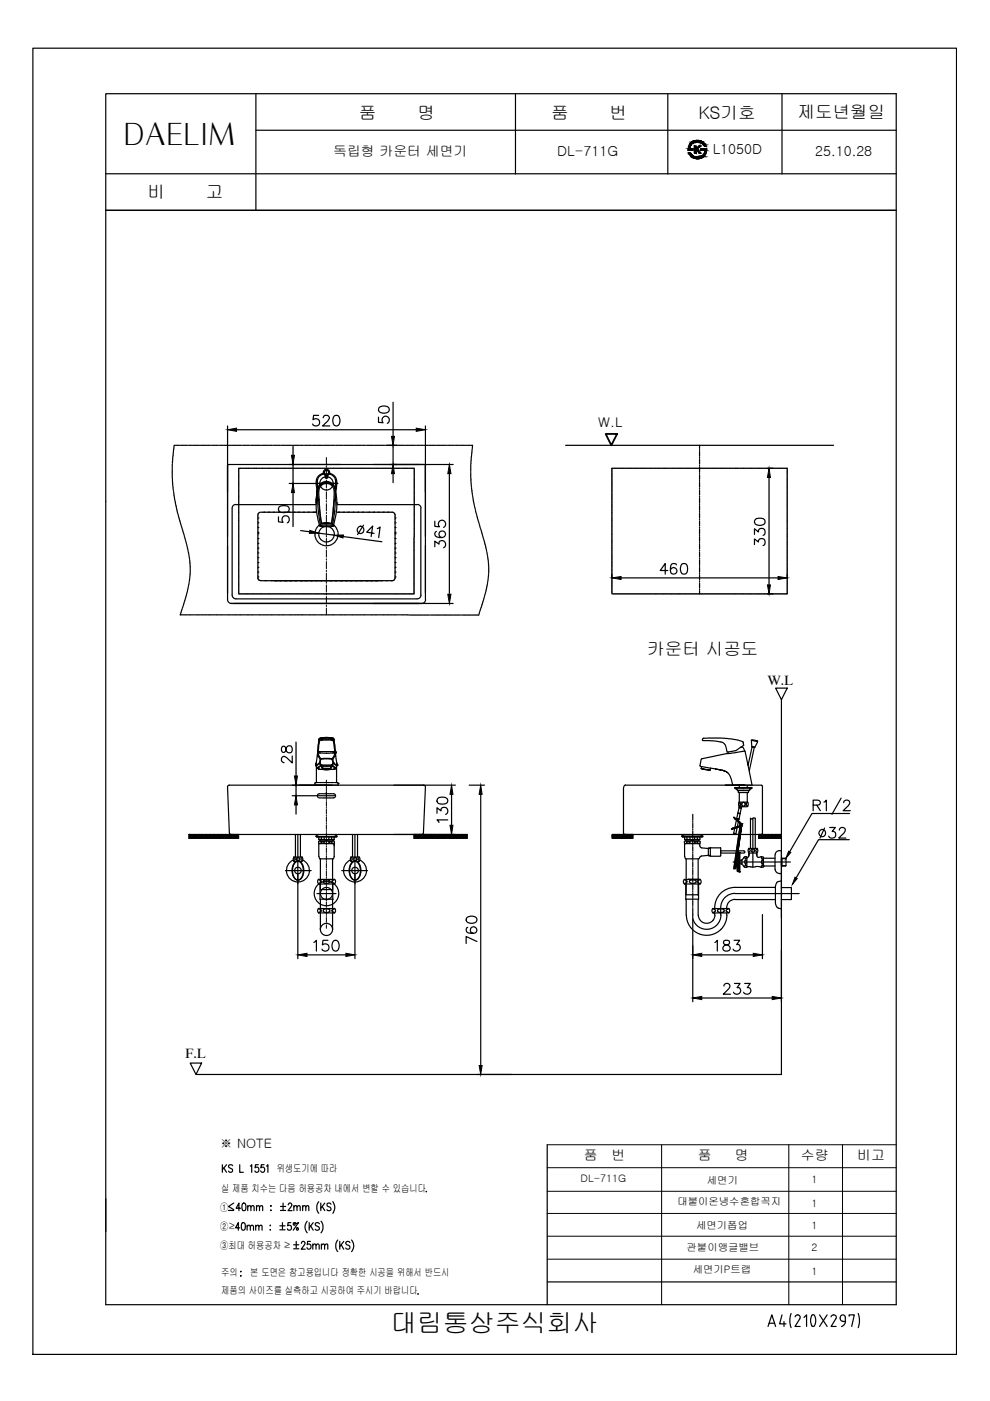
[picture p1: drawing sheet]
<svg xmlns="http://www.w3.org/2000/svg" width="210mm" height="297mm" viewBox="0 0 210 297" stroke-linecap="round" stroke-linejoin="round" font-family="sans-serif">
<defs><g id="words">
<text font-size="7.1" x="171.1" y="173.9">R1/2</text>
<text font-size="6.4" x="26.2" y="30.7">DAELIM</text>
<text font-size="5.5" x="82.9" y="282.4">대림통상주식회사</text>
<text font-size="5.3" x="172.5" y="178.9">32</text>
<g font-size="3.7">
<text x="76.1" y="25.2">품</text>
<text x="88.5" y="25.2">명</text>
<text x="116.8" y="25.2">품</text>
<text x="129.2" y="25.2">번</text>
<text x="148.1" y="25.2">KS기호</text>
<text x="169.1" y="25.1">제도년월일</text>
<text x="31.3" y="42">비</text>
<text x="43.7" y="42">고</text>
<text x="137.2" y="139">카운터 시공도</text>
</g>
<g font-size="2.9">
<text x="70.6" y="33.1">독립형 카운터 세면기</text>
<text x="118.1" y="33.1">DL-711G</text>
<text x="151.1" y="32.7">L1050D</text>
<text x="172.8" y="33.1">25.10.28</text>
<text x="162.7" y="145.3">W.L</text>
<text x="39.3" y="224.4">F.L</text>
<text x="123.8" y="246">품</text>
<text x="129.7" y="246">번</text>
<text x="147.9" y="246">품</text>
<text x="155.8" y="246">명</text>
<text x="169.8" y="246">수량</text>
<text x="181.8" y="246">비고</text>
</g>
<g font-size="2.8">
<text x="126.8" y="90.6">W.L</text>
<text x="46.6" y="243.3">※ NOTE</text>
</g>
<text font-size="2.6" x="87.5" y="275.5">.</text>
<g font-size="2.2">
<text x="58.7" y="248.6">위생도기에 따라</text>
<text x="123.1" y="250.7">DL-711G</text>
<text x="149.9" y="251">세면기</text>
<text x="172" y="250.8">1</text>
<text x="46.7" y="256.7">①</text>
<text x="46.9" y="252.7">실 제품 치수는 다음 허용공차 내에서 변할 수 있습니다</text>
<text x="143.6" y="255.5">대붙이온냉수혼합꼭지</text>
<text x="172" y="255.8">1</text>
<text x="46.7" y="260.8">②≥</text>
<text x="147.6" y="260.5">세면기폽업</text>
<text x="172" y="260.5">1</text>
<text x="46.7" y="264.9">③최대 허용공차 ≥</text>
<text x="145.6" y="265.2">관붙이앵글밸브</text>
<text x="146.9" y="269.8">세면기P트랩</text>
<text x="172.1" y="265.1">2</text>
<text x="46.9" y="270.6">주의</text>
<text x="46.9" y="274.4">제품의 사이즈를 실측하고 시공하여 주시기 바랍니다</text>
<text x="53.1" y="270.6">본 도면은 참고용입니다 정확한 시공을 위해서 반드시</text>
<text x="172" y="270.3">1</text>
</g>
</g></defs>
<!-- layer: YA -->
<g fill="none" stroke="#000" stroke-width=".25">
<path d="M7 10.2h195.8v277h-195.8zM22.4 19.9h167.6v256.7h-167.6zM54.3 19.9v24.7M109.3 19.9v17M141.6 19.9v17M165.8 19.9v17M22.4 36.8h167.6M54.3 27.6h135.7M146 32.4h.4a1.64 1.64 0 0 0 1.8 .9 1.64 1.64 0 0 0 1.3-1.5h-.9v-.2h1.2a1.94 1.94 0 0 1-1.5 2 1.94 1.94 0 0 1-2.3-1.2zM146.3 30.5a2 2 0 0 1 3.4 .5h-.3a1.63 1.63 0 0 0-1.8-.9 1.63 1.63 0 0 0-1.4 1.5h.7v.2h-1l.1-.7zM147.2 31h.4v.5l.6-.5h.5l-.9 .6 .8 .9h-.4l-.4-.7-.2 .1v.6h-.4zM22.4 44.6h167.6"/>
<path d="M116 242.7v33.9M116 271.8h74M165.8 278.8l-.5 1.9h1.4M167.7 278.5l-.2 1.5 .2 1.5M168.6 279.2a.54 .54 0 0 1 .7-.4 .54 .54 0 0 1 .3 .8l-1 1.6h1.1M170.5 279.3l.5-.5v2.4M172.1 278.9l.3-.2 .3 .2M172.1 278.9a1.91 1.91 0 0 0 .3 2.3h.2a2.1 2.1 0 0 0 .1-2.3M173.8 278.8l1.6 2.4M175.4 278.8l-1.6 2.4M176.2 279.2a.56 .56 0 0 1 .7-.4 .56 .56 0 0 1 .3 .8M177.2 279.6l-1 1.6h1.1"/>
<path d="M178.1 279.3v.3M178.2 279.3a.53 .53 0 0 1 .5-.5 .53 .53 0 0 1 .5 .5M178.2 279.6v.3l.5 .2M179.2 279.3v.8M180 279.1v-.3h1.1l-.5 2.4M182 278.5l.2 1.5-.2 1.5M162.8 281.2l.8-2.4 .9 2.4M163.1 280.6h1.1M166.2 280.2v1M178.7 280.2h.5M179.3 280.1a1.25 1.25 0 0 1-.9 1.2"/>
</g>
<!-- layer: DIM -->
<g fill="#000" stroke="#000" stroke-width=".21">
<path d="M147.5 33.6h.8zM147.6 29.8h.6z"/>
<path d="M146 31.5l.2 .1zM146 31.5l.2 .1z"/>
<path d="M146 31.5h.3zM146 31.5h.2z"/>
<path d="M146 31.1l.3 .4v-.4zM146 31.1l.3 .4h-.3z"/>
<path d="M146 32.4l.6 .3-.2-.3zM146 32.4l.6 .3h-.4z"/>
<path d="M146.2 30.7h.3zM146.2 30.7h.3z"/>
<path d="M146.2 30.7l.1 .4 .2-.4zM146.2 30.7l.1 .4h-.3zM146 31.1h.3zM146 31.1h.3z"/>
<path d="M146.2 32.7h.4zM146.2 32.7h.4z"/>
<path d="M146.2 32.7l.6 .2-.2-.2zM146.2 32.7l.6 .2h-.4z"/>
<path d="M146.3 30.5l.2 .2 .3-.2zM146.3 30.5l.2 .2h-.3z"/>
<path d="M146.4 30.4h.4zM146.3 30.5h.5z"/>
<path d="M146.4 32.9l.5 .1zM146.4 32.9l.5 .1z"/>
<path d="M145.9 31.8h.9zM145.9 31.8h1z"/>
<path d="M146 31.6h.9zM146 31.6h.9z"/>
<path d="M146 31.6l.9 .1v-.1zM146 31.6l.9 .1h-1z"/>
<path d="M145.9 31.7l1 .1v-.1zM145.9 31.7l1 .1h-1zM145.9 31.8h1zM145.9 31.8h1z"/>
<path d="M146.5 33l.6 .2zM146.5 33l.6 .2z"/>
<path d="M146.5 30.3l.3 .1 .2-.1zM146.5 30.3l.3 .1h-.4z"/>
<path d="M146.6 33.2h.5zM146.6 33.2h.5z"/>
<path d="M146.6 33.2l.8 .1zM146.6 33.2l.8 .1z"/>
<path d="M146.6 30.2h.7zM146.6 30.2h.7z"/>
<path d="M146.6 30.2l.4 .1 .3-.1zM146.6 30.2l.4 .1h-.5z"/>
<path d="M146.7 33.3h.9zM146.7 33.3h.9z"/>
<path d="M147.5 33.6h.6zM147.6 33.6h.5z"/>
<path d="M146.8 30.1h.8zM146.8 30.1h.8z"/>
<path d="M146.8 30.1h.8zM146.6 30.2h.7z"/>
<path d="M147.2 31l.4 .5v-.5zM147.2 31l.4 .5h-.4z"/>
<path d="M147.2 31.9l.4 .6v-.6zM147.2 31.9l.4 .6h-.4z"/>
<path d="M147.2 31.6l.8 .2-.2-.2zM147.2 31.6l.8 .2h-.8z"/>
<path d="M147.2 31.8l.4 .1 .2-.1zM147.2 31.8l.4 .1h-.4z"/>
<path d="M147.2 31.5h.7zM147.2 31.5l.6 .1z"/>
<path d="M146.8 30.1h1.1zM146.8 30.1h.8z"/>
<path d="M146.8 33.3h1.1zM146.8 33.3h1.1z"/>
<path d="M147.8 31.8l.8 .7-.6-.7zM147.8 31.8l.8 .7h-.4z"/>
<path d="M147.6 29.8h.7zM147.4 29.8h.9z"/>
<path d="M147.4 29.8l1.1 .1zM147.2 29.9h1.3z"/>
<path d="M147.3 33.6h1.1zM147.3 33.6h1z"/>
<path d="M147.2 29.9h1.5zM147 29.9h1.7z"/>
<path d="M148.2 31l-.3 .5 .8-.5zM147.6 31.5l.6-.5-.3 .5z"/>
<path d="M147 29.9l1.8 .1zM146.9 30h1.9z"/>
<path d="M147.1 33.5h1.6zM147.1 33.5l1.3 .1z"/>
<path d="M147.1 33.5h1.6zM147.1 33.5h1.6z"/>
<path d="M146.9 30l2.1 .1zM146.8 30.1h2.2z"/>
<path d="M147.9 30.1h1.1zM147.9 30.1h1.1z"/>
<path d="M148.2 30.1l.9 .1zM148.2 30.1l.9 .1z"/>
<path d="M146.8 33.3l2.2 .1zM146.8 33.3l2.2 .1z"/>
<path d="M146.8 33.4l1.9 .1 .3-.1zM146.8 33.4l1.9 .1h-1.6z"/>
<path d="M148.2 33.3h.8zM147.9 33.3h1.1z"/>
<path d="M148.3 33.3h.7zM148.2 33.3h.8z"/>
<path d="M148.4 30.2h.7zM148.4 30.2h.7z"/>
<path d="M148.4 30.2l.8 .1-.1-.1zM148.4 30.2l.8 .1z"/>
<path d="M148.4 33.2h.7zM148.3 33.3h.7z"/>
<path d="M148.7 30.3l.6 .1zM148.7 30.3l.6 .1z"/>
<path d="M148.7 33.2h.5zM148.4 33.2h.7z"/>
<path d="M148.8 33.1h.5zM148.7 33.2h.5z"/>
<path d="M148.9 30.4l.6 .1zM148.9 30.4l.6 .1z"/>
<path d="M148.9 33h.4zM148.9 33l.4 .1h-.5z"/>
<path d="M149 30.5l.5 .2v-.2zM149 30.5l.5 .2h-.3z"/>
<path d="M149.2 30.7l.5 .3-.2-.3zM149.2 30.7l.5 .3h-.3z"/>
<path d="M149.2 32.7h.3zM149.2 32.7h.3z"/>
<path d="M149.2 32.7l.1 .3 .2-.3zM149.2 32.7l.1 .3h-.4z"/>
<path d="M149.4 32.4h.3zM149.4 32.4h.3z"/>
<path d="M149.4 32.4l.1 .3 .2-.3zM149.4 32.4l.1 .3h-.3z"/>
<path d="M148.6 31.7l1.2 .1v-.1zM148.6 31.7l1.2 .1h-1.2zM148.6 31.8h1.2zM148.6 31.8h1.2z"/>
<path d="M148.6 31.8h1.2zM148.6 31.8h1.2z"/>
<path d="M149.5 31.8l.3 .1zM149.5 31.8l.3 .1z"/>
<path d="M149.5 31.9l.3 .1zM149.5 31.9l.3 .1z"/>
<path d="M149.5 32l.2 .4 .1-.4zM149.5 32l.2 .4h-.3z"/>
<path d="M148.7 31.6h1.1zM148.6 31.6h1.2zM148.6 31.6h1.2zM148.6 31.6h1.2z"/>
<path d="M148.6 31.6l1.2 .1v-.1zM148.6 31.6l1.2 .1h-1.2z"/>
</g>
<path d="M116 257.3h74M116 247.6h74M116 252.6h74M116 242.7h74M140.3 242.7v33.9M167.2 242.7v33.9M178.6 242.7v33.9M116 267h74M116 262.1h74" fill="none" stroke="#000" stroke-width=".21"/>
<!-- layer: 0 -->
<g fill="none" stroke="#000" stroke-width=".25">
<path d="M48.2 98.7v28.4M48.5 98.5h40.6M48.5 98.5l-.3 .2M50.6 99.3h.7M51.4 99.3h.4M51.9 99.3h1.1M53.1 99.3h.4M53.6 99.3h1.1M54.8 99.3h.4M55.3 99.3h.7M56 99.3h.4M56.5 99.3h1.1"/>
<path d="M57.7 99.3h.4M58.2 99.3h.7M59 99.3h.3M59.4 99.3h.4M59.9 99.3h.7M60.6 99.3h.4M61.1 99.3h1.2M62.3 99.3h.4M62.8 99.3h.7M63.6 99.3h.4M64 99.3h1.2M65.3 99.3h.3"/>
<path d="M65.7 99.3h1.2M67 99.3h.3M67.4 99.3h.7M68.2 99.3h.4M68.7 99.3h1.1M69.2 98.5h.1M69.9 99.3h.4M70.3 99.3h.7M71.1 99.3h.4M71.6 99.3h1.1M72.8 99.3h.4M73.3 99.3h1.1"/>
<path d="M74.5 99.3h.4M75 99.3h.6M75.7 99.3h.4M76.2 99.3h1.1M77.4 99.3h.4M77.9 99.3h.7M78.6 99.3h.4M79.1 99.3h.4M79.6 99.3h.6M80.3 99.3h.4M80.8 99.3h1.1M82 99.3h.4"/>
<path d="M82.5 99.3h.7M83.3 99.3h.3M83.7 99.3h1.2M84.9 99.3h.4M85.4 99.3h1.2M86.6 99.3h.4M87.1 99.3h.7M90 98.5l.2 .2M90.2 98.7v28.4M129.7 99.3h.3M130.1 99.3h.7M130.8 99.3h.4"/>
<path d="M131.3 99.3h1.1M132.5 99.3h.4M133 99.3h1.1M134.2 99.3h.4M134.7 99.3h.7M135.5 99.3h.3M135.9 99.3h1.2M137.1 99.3h.4M137.6 99.3h.7M138.4 99.3h.4M138.8 99.3h.4M139.3 99.3h.7"/>
<path d="M140.1 99.3h.3M140.5 99.3h1.2M141.8 99.3h.3M142.2 99.3h.7M143 99.3h.4M143.5 99.3h1.1M144.7 99.3h.4M145.1 99.3h1.2M146.4 99.3h.4M146.8 99.3h.7M147.6 99.3h.4M148.1 99.3h1.1"/>
<path d="M149.3 99.3h.4M149.8 99.3h.6M150.5 99.3h.4M151 99.3h1.1M152.2 99.3h.4M152.7 99.3h1.1M153.9 99.3h.4M154.4 99.3h.7M155.1 99.3h.4M155.6 99.3h1.1M156.8 99.3h.4M157.3 99.3h.7"/>
<path d="M158.1 99.3h.3M158.5 99.3h.4M159 99.3h.7M159.8 99.3h.3M160.2 99.3h1.2M161.4 99.3h.4M161.9 99.3h.7M162.7 99.3h.4M163.1 99.3h1.2M164.4 99.3h.3M164.8 99.3h1.2M166.1 99.3h.3"/>
<path d="M166.5 99.3h.4M49.9 107h17.1M54.7 109.6v.2M54.7 109.8h.1M54.7 109.9v.2M54.7 110.1v.7M54.7 110.8h.1M54.7 110.9v.2M54.7 111.1v.5M54.7 111.6v.2M54.7 111.9h.1M54.7 111.9v.2"/>
<path d="M54.7 112.2v.4M54.7 112.6v.2M54.7 112.9h.1M54.7 112.9v.2M54.7 113.2h.1M54.7 113.2v.2M54.7 113.5v.6M54.7 114.2h.1M54.7 114.2v.2M54.7 114.5v.4M54.7 114.9v.3M54.7 115.2h.1"/>
<path d="M54.7 115.2v.3M54.7 115.5v.4M54.7 116v.2M54.7 116.2h.1M54.7 116.3v.2M54.7 116.5v.4M54.7 117v.2M54.7 117.2h.1M54.7 117.3v.7M54.7 118v.2M54.7 118.3h.1M54.7 118.3v.2"/>
<path d="M54.7 118.5v.5M54.7 119v.2M54.7 119.3h.1M54.7 119.3v.2M54.7 119.6v.6M54.7 108.9v.6M55.6 108.6a.7 .7 0 0 0-.8 .3M55.7 108.6h.2M55.9 108.6h.1M56 108.6h.6M56.7 108.6h.2M56.9 108.6h.1"/>
<path d="M57 108.6h.2M57.2 108.6h.7M57.9 108.6h.1M58 108.6h.2M58.2 108.6h.7M59 108.6h.1M59 108.6h.2M59.3 108.6h.7M60 108.6h.2M60.3 108.6h.1M60.3 108.6h.2M60.6 108.6h.6"/>
<path d="M61.3 108.6h.1M61.3 108.6h.2M61.6 108.6h.4M62 108.6h.3M62.3 108.6h.1M62.3 108.6h.3M62.6 108.6h.4M63.1 108.6h.2M63.3 108.6h.1M63.4 108.6h.2M63.6 108.6h.4M64.1 108.6h.2"/>
<path d="M64.3 108.6h.1M64.4 108.6h.2M64.6 108.6h.5M65.1 108.6h.2M65.3 108.6h.1M65.4 108.6h.7M66.1 108.6h.2M66.4 108.6h.1M66.4 108.6h.2M66.7 108.6h.1M66.7 108.6h.2M67 108.6h.1"/>
<path d="M71.4 108.6h.3M71.4 107h17.1M71.8 108.6h.1M71.8 108.6h.2M72.1 108.6h.4M72.5 108.6h.3M72.8 108.6h.1M72.8 108.6h.3M73.1 108.6h.4M73.6 108.6h.2M73.8 108.6h.1M73.9 108.6h.2"/>
<path d="M74.1 108.6h.4M74.6 108.6h.2M74.8 108.6h.1M74.9 108.6h.7M75.6 108.6h.2M75.8 108.6h.1M75.9 108.6h.2M76.1 108.6h.7M76.9 108.6h.1M76.9 108.6h.2M77.2 108.6h.7M77.9 108.6h.2"/>
<path d="M78.2 108.6h.1M78.2 108.6h.7M78.9 108.6h.2M79.2 108.6h.1M79.2 108.6h.2M79.5 108.6h.7M80.2 108.6h.1M80.2 108.6h.3M80.5 108.6h.4M81 108.6h.2M81.2 108.6h.1M81.3 108.6h.2"/>
<path d="M81.5 108.6h.4M82 108.6h.2M82.2 108.6h.1M82.3 108.6h.2M82.5 108.6h.5M83 108.6a.6 .6 0 0 1 .7 .5M83.8 109.1v.4M83.8 109.6v.2M83.8 109.8h.1M83.8 109.9v.2M83.8 110.1v.7M83.8 110.8h.1"/>
<path d="M83.8 110.9v.2M83.8 111.1v.5M83.8 111.6v.2M83.8 111.9h.1M83.8 111.9v.2M83.8 112.2v.4M83.8 112.6v.2M83.8 112.9h.1M83.8 112.9v.2M83.8 113.2h.1M83.8 113.2v.2M83.8 113.5v.6"/>
<path d="M83.8 114.2h.1M83.8 114.2v.2M83.8 114.5v.4M83.8 114.9v.3M83.8 115.2h.1M83.8 115.2v.3M83.8 115.5v.4M83.8 116v.2M83.8 116.2h.1M83.8 116.3v.2M83.8 116.5v.4M83.8 117v.2"/>
<path d="M83.8 117.2h.1M83.8 117.3v.7M83.8 118v.2M83.8 118.3h.1M83.8 118.3v.2M83.8 118.5v.5M83.8 119v.2M83.8 119.3h.1M83.8 119.3v.2M83.8 119.6v.6M49 127.9h20.2h-19.6M54.7 122.7v.1"/>
<path d="M54.7 120.3h.1M54.7 120.3v.2M54.7 120.6v.4M54.7 121v.3M54.7 121.3h.1M54.7 121.3v.3M54.7 121.6v.4M54.7 122.1v.2M54.7 122.3h.1M54.7 122.4v.2M54.8 122.8l.3 .3h.3M55.5 123.1h.4"/>
<path d="M56 123.1h.2M56.2 123.1h.1M56.2 123.1h.3M56.5 123.1h.3M56.8 123.1h.7M57.5 123.1h.1M57.6 123.1h.2M57.8 123.1h.7M58.5 123.1h.1M58.6 123.1h.2M58.8 123.1h.5M59.3 123.1h.2"/>
<path d="M59.5 123.1h.1M59.6 123.1h.2M59.8 123.1h.5M60.3 123.1h.2M60.6 123.1h.1M60.6 123.1h.2M60.9 123.1h.4M61.3 123.1h.2M61.6 123.1h.1M61.6 123.1h.7M62.3 123.1h.3M62.6 123.1h.1"/>
<path d="M62.6 123.1h.3M62.9 123.1h.2M63.2 123.1h.4M63.7 123.1h.2M63.9 123.1h.1M64 123.1h.2M64.2 123.1h.4M64.7 123.1h.2M64.9 123.1h.1M65 123.1h.6M65.7 123.1h.2M65.9 123.1h.1"/>
<path d="M66 123.1h.2M66.2 123.1h.7M67 123.1h.1M67 123.1h.2M67.3 123.1h.4M67.7 123.1h.2M68 123.1h.1M68 123.1h.2M68.3 123.1h.4M68.7 123.1h.2M69 123.1h.1M69 123.1h.9"/>
<path d="M69.9 123.1h.2M70.2 123.1h.1M70.2 123.1h.7M70.9 123.1h.2M71.2 123.1h.1M71.2 123.1h.2M71.5 123.1h.7M72.2 123.1h.1M72.2 123.1h.3M72.5 123.1h.4M73 123.1h.2M73.2 123.1h.1"/>
<path d="M73.3 123.1h.2M73.5 123.1h.4M74 123.1h.2M74.2 123.1h.1M74.3 123.1h.2M74.5 123.1h.3M74.8 123.1h.5M75.3 123.1h.2M75.6 123.1h.1M75.6 123.1h.2M75.8 123.1h.5M76.3 123.1h.2"/>
<path d="M76.6 123.1h.1M76.6 123.1h.2M76.9 123.1h.4M77.3 123.1h.2M77.6 123.1h.1M77.6 123.1h.2M77.9 123.1h.4M78.3 123.1h.3M78.6 123.1h.1M78.6 123.1h.7M79.4 123.1h.2M79.6 123.1h.1"/>
<path d="M79.7 123.1h.2M79.9 123.1h.7M80.6 123.1h.1M80.7 123.1h.2M80.9 123.1h.1M81 123.1h.6M81.7 123.1h.2M81.9 123.1h.1M82 123.1h.2M82.2 123.1h.7M83 123.1h.1M83.7 122.7a.6 .6 0 0 1-.7 .4"/>
<path d="M83.8 120.3h.1M83.8 120.3v.2M83.8 120.6v.4M83.8 121v.3M83.8 121.3h.1M83.8 121.3v.3M83.8 121.6v.4M83.8 122.1v.2M83.8 122.3h.1M83.8 122.4v.2M88.8 127.9h-19.6h20.2M48.6 166.5h41.2"/>
<path d="M49.1 176.9h40.3M67.4 165.9l-.6 .1-.1 .5M67.5 165.9h.1M67.7 165.9h.5M68.4 165.9h.1M68.6 165.9h.5M69.2 165.9h.1M69.4 165.9h.5M70 165.9h.1M70.2 165.9h.5M70.8 165.9h.1M71 165.9h.5l.2 .2"/>
<path d="M71.7 166.1h.1M71.7 166.1v.4M99.5 166.5h3.2M101.9 168.4v57.5M99 194.6a1.44 1.44 0 0 1 2.1 .3v.2a1.29 1.29 0 0 1-2.3 0zM99.2 196.6a.64 .64 0 0 0-.2 1 1.85 1.85 0 0 0 2 0 .7 .7 0 0 0-.3-1.1 .7 .7 0 0 0-1 .5 .7 .7 0 0 0 .7 .9M101.1 199.6l-2.3-1v1.4M101.1 227.8h7.3M47.1 246.9v1.7M47.4 247.6l.6 1M48 246.9l-.9 1.1M48.5 256.6h1.1"/>
<path d="M49.3 247.2l-.3-.3-.4 .1-.1 .2 .1 .3 .7 .4a.45 .45 0 0 1-.2 .6 .45 .45 0 0 1-.6-.2M49.6 255.1l-1.1 .7 1.1 .7M50.8 246.9v1.7h.8M51 256.2h-.9l.6-1.1v1.6M51.3 259.3l.3-.1a1.03 1.03 0 0 1 0 1.6h-.1a1.25 1.25 0 0 1-.2-1.5zM51.5 255.2l.3-.1a1.25 1.25 0 0 1 .2 1.5l-.3 .1a.87 .87 0 0 1-.4-1.3zM52.4 259.8v1M52.5 255.9l.3-.3 .3 .1 .1 1M52.5 255.6v1.1M53.1 247.2l.3-.3v1.7M53.2 255.9l.3-.3 .3 .1 .1 1M54.2 259.8v1"/>
<path d="M54.4 255.9l.3-.3 .3 .1v1M54.4 255.6v1.1M54.8 246.9h-.6l-.1 .7a.5 .5 0 0 1 .7 .1 .5 .5 0 0 1 0 .6 .5 .5 0 0 1-.7 .1l-.1-.1M55 255.9l.4-.3 .3 .1v1M56 246.9h-.6l-.1 .7a.5 .5 0 0 1 .7 .1 .5 .5 0 0 1 0 .6 .5 .5 0 0 1-.7 .1v-.1M56.5 247.2l.3-.3v1.7M57.3 259.8v.1zM57.4 255.6v.2zM57.4 256.6v.1zM59.3 259.9h1.1M59.5 256.6h1.1M59.5 255.8h1.1"/>
<path d="M59.9 259.2v1.4M60 255.1v1.4M61.1 255.5l.1-.3 .4-.1 .3 .4-.8 1.2h.8M61.7 259.2h-.6l-.1 .7a.5 .5 0 0 1 .7 .1 .5 .5 0 0 1 0 .6 .5 .5 0 0 1-.7 .1l-.1-.2M62.3 255.9l.3-.3 .3 .1 .1 1M62.3 255.6v1.1M62.5 259.2l.1 .5-.3 .1-.1-.3 .1-.3 .5 .2 .5-.2-1.1 1.6M63 255.9l.3-.3 .3 .1 .1 1M64.2 255.9l.3-.3 .3 .1v1M64.2 255.6v1.1M64.8 255.9l.3-.3 .3 .1 .1 1M65.1 258.9a1.83 1.83 0 0 0 0 2.5"/>
<path d="M65.6 259.2v1.6M65.9 259.9l.5 .9M66.4 259.2l-.8 1.1M67.6 254.8a1.97 1.97 0 0 0 0 2.4M67.7 259.5a.46 .46 0 0 0-.5-.3 .46 .46 0 0 0-.4 .4l.2 .3 .6 .3 .1 .2-.1 .3a.54 .54 0 0 1-.8-.1M68 255.1v1.6M68.1 258.9a1.97 1.97 0 0 1 0 2.5M68.3 255.8l.6 .9M68.9 255.1l-.9 1.1M70.2 255.3a.44 .44 0 0 0-.5-.2 .44 .44 0 0 0-.4 .4l.1 .2 .6 .3 .2 .3v.2l-.3 .2-.5-.1-.1-.1M70.6 254.8a1.97 1.97 0 0 1 0 2.4M90.4 252.6l.1 .1"/>
<path d="M50.8 260.3h-.9l.6-1.1v1.6M51 269.6h.1zM51 270.4v.2zM52.4 260.1l.3-.3 .3 .1 .1 .9M53.1 260.1l.3-.3 .3 .1v.9M54.2 260.1l.4-.3 .2 .1 .1 .9M54.9 260.1l.3-.3 .3 .1 .1 .9M57.3 260.7h.1M59.3 260.7h1.1M62.3 263.9h1.1M62.3 264.8h1.1M62.8 263.2v1.4"/>
<path d="M63.9 263.6l.3-.4 .3 .1 .2 .4-.8 1.2h.8M65.8 263.2h-.6l-.1 .7a.5 .5 0 0 1 .7 .1 .5 .5 0 0 1 0 .6 .5 .5 0 0 1-.7 .1v-.2M66.3 264l.3-.2h.3l.1 1.1M66.3 263.8v1.1M67 264l.3-.2h.3l.1 1.1M68.1 264l.4-.2h.3v1.1M68.1 263.8v1.1M68.8 264l.4-.2h.3v1.1M71.6 262.9a1.98 1.98 0 0 0 0 2.5M72 263.2v1.7M72.3 263.9l.6 1M72.9 263.2l-.9 1.1"/>
<path d="M74.2 263.5a.44 .44 0 0 0-.6-.3 .44 .44 0 0 0-.2 .6l.5 .2a.46 .46 0 0 1 .2 .8 .46 .46 0 0 1-.8-.2M74.5 262.9a1.84 1.84 0 0 1 0 2.5"/>
<circle cx="69.2" cy="102.5" r="1.42"/>
<circle cx="63.1" cy="260.6" r=".25"/>
</g>
<!-- layer: CENTER -->
<g fill="none" stroke="#000" stroke-width=".25">
<path d="M148.3 94.4v.7M148.3 95.3v.2M148.3 95.7v1M148.3 97v.2M148.3 97.4v1M148.3 98.6v.2M148.3 99v1M66.9 102.5h1.2M68.4 102.5h.2M68.7 102.5h1.1M70 102.5h.2M70.4 102.5h1.3"/>
<path d="M148.3 100.2v.2M148.3 100.6v1.1M148.3 101.9v.2M148.3 102.3v1M148.3 103.5v.2M148.3 103.9v1.1M148.3 105.2v.2M148.3 105.6v1M148.3 106.8v.2M148.3 107.2v1M148.3 108.4v.2M148.3 108.9v1"/>
<path d="M148.3 110.1v.2M148.3 110.5v1M148.3 111.7v.2M148.3 112.1v1.1M148.3 113.3v.3M148.3 113.8v1M148.3 115v.2M148.3 115.4v1M148.3 116.6v.3M148.3 117.1v1M148.3 118.3v.2M148.3 118.7v1"/>
<path d="M148.3 119.9v.2M148.3 120.3v1M148.3 121.6v.2M148.3 122v1M148.3 123.2v.2M148.3 123.6v1M148.3 124.9v.2M148.3 125.2v.7M40.1 176.9v.8M87.8 176.9v.8M146.9 172.6v1.3M146.9 174.1v.2"/>
<path d="M146.9 174.6v1M146.9 175.8v.2M146.9 176.2v1M146.9 177.4v.2M146.9 177.8v1.1M146.9 179v.3M146.9 179.5v1M146.9 180.7v.2M146.9 181.1v1M146.9 182.3v.3M146.9 182.8v1M146.9 184v.2"/>
<path d="M146.9 184.4v1M146.9 185.6v.2M146.9 186v1M146.9 187.3v.2M146.9 187.7v1M146.9 188.9v.2M146.9 189.3v1M146.9 190.6v.2M146.9 190.9v1.1M146.9 192.2v.2M146.9 192.6v1.3"/>
</g>
<!-- layer: LINE -->
<g fill="none" stroke="#000" stroke-width=".25">
<path d="M48.2 90.3v23.5M50.2 91.1h38.1M50.6 99.3v.5M50.6 99.9v.4M61.3 98.5h10.9M62.1 94.6v1.9M62.1 98.5v4M67.5 88.1h-1l-.1 .9a.8 .8 0 0 1 1.2 0 .8 .8 0 0 1-.2 1.2 .8 .8 0 0 1-1.1-.3M68.5 88.6l.2-.4a.75 .75 0 0 1 1.1 .3l-.3 .8-1.1 1h1.5M70.9 88.2a.74 .74 0 0 1 1.1 .3 1.14 1.14 0 0 1-.8 1.8 1.41 1.41 0 0 1-.3-2.1zM79.2 98.5h16.9M80.2 88.4v1.1l1 .1a.8 .8 0 0 1 0-1.2 .8 .8 0 0 1 1.2 .2 .8 .8 0 0 1-.3 1.2"/>
<path d="M80.4 86.4a1.41 1.41 0 0 1 2.1 .4v.2a1.33 1.33 0 0 1-2.3 0zM82 94.4h2.1M83.3 85.3v7.2M83.3 94.4v4.1M87.8 99.3v.2M87.8 99.6v1.1M90.2 90.3v23.5M129.7 99.3v.5M129.7 99.9v.4M162.7 99.3h1.2M166.9 99.3v.2M166.9 99.6v1.1"/>
<path d="M48.2 115.7v10M49.2 107.8v18.4a.83 .83 0 0 0 .8 .8h38.4M50 106.9a.78 .78 0 0 0-.8 .8M50.6 100.3v1.2M50.6 101.6v.4M50.6 102v1.2M50.6 103.3v.3M50.6 103.7v.7M50.6 104.5v.4M50.6 105v1.1M50.6 106.2v.4M50.6 106.7v1.1"/>
<path d="M50.6 107.9v.4M50.6 108.3v.7M50.6 109.1v.4M50.6 109.6v1.1M50.6 110.8v.4M50.6 111.3v.6M50.6 112v.4M50.6 112.5v.4M50.6 113v.6M50.6 113.7v.4M50.6 114.2v1.1M50.6 115.4v.4"/>
<path d="M50.6 115.9v.7M50.6 116.6v.4M50.6 117.1v.4M50.6 117.6v.7M50.6 118.3v.4M50.6 118.8v1.1M59 109.6v1l1 .2a.8 .8 0 0 1 0-1.2 .8 .8 0 0 1 1.2 .1 .8 .8 0 0 1-.3 1.1M59.2 107.5a1.85 1.85 0 0 1 2 0 .74 .74 0 0 1-.3 1.1 2.09 2.09 0 0 1-1.7-.2l-.2-.4zM61.3 102.5h10.2M62.1 104.5v7.1M63.7 112.5l1.9 .2M67.6 113l3.3 .5"/>
<path d="M72.8 113.8l8.2 1.1M77.1 111.4l-1.3 1.9M79.3 113.1l-1.5-.3 1.2-1.3-.3 2.3M80 112.1l.6-.4-.3 2.3M83.3 100.4v1.9M87.8 114v.1M87.8 114.2v.4M87.8 114.7v.6M87.8 115.4v.4M87.8 115.9v.4M87.8 116.3v.7M87.8 117.1v.4"/>
<path d="M87.8 117.6v1.1M87.8 118.8v.4M87.8 119.3v.6M87.8 100.8v.4M87.8 101.3v.7M87.8 102v.4M87.8 102.5v1.1M87.8 103.7v.4M87.8 104.2v.7M87.8 105v.3M87.8 105.4v1.2M87.8 106.7v.3"/>
<path d="M87.8 107.1v.7M87.8 107.9v.4M87.8 108.3v.4M87.8 108.8v.7M87.8 109.6v.4M87.8 110v1.2M87.8 111.3v.3M87.8 111.7v.7M87.8 112.5v.4M87.8 113v.8M87.8 113.8v.2M88.5 106.9a.78 .78 0 0 1 .8 .8"/>
<path d="M89.2 107.8v18.4M90.2 115.7v10M92.2 115.9v-1.2l.9 .7a.73 .73 0 0 1 .8-.8 .73 .73 0 0 1 .6 1l-.4 .5M92.2 110.5v1.1l1 .1a.81 .81 0 0 1 0-1.2 .81 .81 0 0 1 1.2 .1 .81 .81 0 0 1-.3 1.2M92.5 112.7a.64 .64 0 0 0-.2 .9 1.29 1.29 0 0 0 2.2-.4 .71 .71 0 0 0-.8-.7 .71 .71 0 0 0-.7 .7 .71 .71 0 0 0 .7 .8M95.3 100.4v25.6M129.7 100.3v1.2M129.7 101.6v.4M129.7 102v1.2M129.7 103.3v.3M129.7 103.7v.7M129.7 104.5v.4"/>
<path d="M129.7 105v1.1M129.7 106.2v.4M129.7 106.7v1.1M129.7 107.9v.4M129.7 108.3v.7M129.7 109.1v.4M129.7 109.6v1.1M129.7 110.8v.4M129.7 111.3v.6M129.7 112v.4M129.7 112.5v.4M129.7 113v.6"/>
<path d="M129.7 113.7v.4M129.7 114.2v1.1M129.7 115.4v.4M129.7 115.9v.7M129.7 116.6v.4M129.7 117.1v.4M129.7 117.6v.7M129.7 118.3v.4M129.7 118.8v1.1M143.4 119.8a.66 .66 0 0 0-.6-.3 .66 .66 0 0 0-.6 .4 1.85 1.85 0 0 0 .2 1.7 .71 .71 0 0 0 1.1-.2 .71 .71 0 0 0-.5-1 .71 .71 0 0 0-.9 .6M144.6 119.6a.8 .8 0 0 1 1.1 .3 1.96 1.96 0 0 1-.3 1.7 .76 .76 0 0 1-1-.3 1.78 1.78 0 0 1 .2-1.7zM160 115.5v-1.2l.8 .6a.76 .76 0 0 1 1.1-.7 .76 .76 0 0 1 .2 1.3l-.3 .2"/>
<path d="M160 113.3v-1.2l.8 .7a.76 .76 0 0 1 1-.7 .76 .76 0 0 1 .3 1.2l-.3 .2M160.1 110.2a1.66 1.66 0 0 1 2 0 .76 .76 0 0 1-.3 1.1 1.13 1.13 0 0 1-1.8-.8zM163.1 101.2v22.8M166.9 100.8v.4M166.9 101.3v.7M166.9 102v.4M166.9 102.5v1.1M166.9 103.7v.4M166.9 104.2v.7M166.9 105v.3M166.9 105.4v1.2M166.9 106.7v.3"/>
<path d="M166.9 107.1v.7M166.9 107.9v.4M166.9 108.3v.4M166.9 108.8v.7M166.9 109.6v.4M166.9 110v1.2M166.9 111.3v.3M166.9 111.7v.7M166.9 112.5v.4M166.9 113v1.1M166.9 114.2v.4M166.9 114.7v.6"/>
<path d="M166.9 115.4v.4M166.9 115.9v.4M166.9 116.3v.7M166.9 117.1v.4M166.9 117.6v1.1M166.9 118.8v.4M166.9 119.3v.6M48.2 127.1a.83 .83 0 0 0 .9 .8M49 127.9h47.1M50.6 120v.4M50.6 120.5v.7M50.6 121.3v.3"/>
<path d="M50.6 121.7v1.2M50.6 123v.3M50.6 123.4v1.2M50.6 124.6v.4M50.6 125.1v.7M50.6 125.9h.1M50.6 125.9h.6M51.3 125.9h.3M51.7 125.9h1.2M52.9 125.9h.4M53.4 125.9h.7M54.2 125.9h.4"/>
<path d="M54.6 125.9h1.2M55.9 125.9h.3M56.3 125.9h1.2M57.6 125.9h.3M58 123.1h.3M58 125.9h.7M58.3 123.1h.1M58.4 123.1h.2M58.6 123.1h.4M58.8 125.9h.4M59.1 123.1h.2M59.3 125.9h1.1"/>
<path d="M59.3 123.1h.1M59.4 123.1h.2M59.6 123.1h.5M60.1 123.1h.2M60.4 123.1h.1M60.4 123.1h.2M60.5 125.9h.4M60.6 123.1h.1M60.7 123.1h.2M60.9 123.1h.5M60.9 125.9h.7M61.4 123.1h.2"/>
<path d="M61.7 123.1h.1M61.7 123.1h.2M61.7 125.9h.4M62 123.1h.4M62.2 125.9h.4M62.4 123.1h.2M62.6 125.9h.7M62.7 123.1h.1M62.7 123.1h.2M63 123.1h.4M63.4 125.9h.4M63.4 123.1h.3"/>
<path d="M63.7 123.1h.1M63.7 123.1h.7M63.9 125.9h1.1M64.5 123.1h.2M64.7 123.1h.1M64.8 123.1h.6M65.1 125.9h.4M65.5 123.1h.2M65.6 125.9h.6M65.8 123.1h.2M66 123.1h.1M66.1 123.1h.2"/>
<path d="M66.3 123.1h.4M66.3 125.9h.4M66.8 123.1h.2M66.8 125.9h1.1M67 123.1h.1M67.1 123.1h.7M67.8 123.1h.2M68 125.9h.4M68.1 123.1h.1M68.1 123.1h.2M68.4 123.1h.6M68.5 125.9h1.1"/>
<path d="M69.1 123.1h.1M69.1 123.1h.2M69.4 123.1h.4M69.7 125.9h.4M69.8 123.1h.2M70.1 123.1h.1M70.1 123.1h.2M70.2 125.9h.7M70.4 123.1h.4M70.9 123.1h.2M70.9 125.9h.4M71.1 123.1h.1"/>
<path d="M71.1 123.1h.3M71.4 123.1h.4M71.4 125.9h1.1M71.9 123.1h.5M72.4 123.1h.1M72.5 123.1h.2M72.6 125.9h.4M72.7 123.1h.4M73.1 125.9h.7M73.2 123.1h.2M73.4 123.1h.1M73.5 123.1h.2"/>
<path d="M73.7 123.1h.5M73.9 125.9h.3M74.2 123.1h.2M74.3 125.9h1.2M74.5 123.1h.1M74.5 123.1h.2M74.7 123.1h.5M75.2 123.1h.2M75.5 123.1h.1M75.5 123.1h.7M75.6 125.9h.3M76 125.9h1.2"/>
<path d="M76.2 123.1h.2M76.5 123.1h.1M76.5 123.1h1M77.2 125.9h.4M77.5 123.1h.3M77.7 125.9h.7M77.8 123.1h.1M77.8 123.1h.2M78.1 123.1h.4M78.5 125.9h.4M78.6 123.1h.2M78.8 123.1h.1"/>
<path d="M78.9 123.1h.6M78.9 125.9h1.2M79.6 123.1h.2M79.8 123.1h.1M79.9 123.1h.2M80.1 123.1h.3M80.2 125.9h.3M80.6 125.9h.7M81.4 125.9h.4M81.9 125.9h.3M82.3 125.9h.7M83.1 125.9h.4"/>
<path d="M83.6 125.9h1.1M84.8 125.9h.4M85.2 125.9h.7M86 125.9h.4M86.5 125.9h1.1M87.8 125.1l-.1 .8M87.8 120v.4M87.8 120.5v1.1M87.8 121.7v.4M87.8 122.2v.7M87.8 123v.3M87.8 123.4v1.2"/>
<path d="M87.8 124.6v.4M89.3 126.2a.83 .83 0 0 1-.8 .8M90.2 127.1a.83 .83 0 0 1-.8 .8M129.7 125.9h.1M129.7 120v.4M129.7 120.5v.7M129.7 121.3v.3M129.7 121.7v1.2M129.7 123v.3M129.7 123.4v1.2M129.7 124.6v.4M129.7 125.1v.7"/>
<path d="M129.9 125.9h.7M130.7 125.9h.3M131.1 125.9h1.2M131.7 122.5h33.3M132.4 125.9h.3M132.8 125.9h.7M133.6 125.9h.4M134.1 125.9h.3M134.5 125.9h.7M135.3 125.9h.4M135.7 125.9h1.2M137 125.9h.4"/>
<path d="M137.4 125.9h.7M138.2 125.9h.4M138.7 125.9h1.1M139.9 125.9h.4M140.4 125.9h1.1M141.6 121h-1.6l1-1.5v2.2M141.6 125.9h.4M142.1 125.9h.6M142.8 125.9h.4M143.3 125.9h1.1M144.5 125.9h.4M145 125.9h.7"/>
<path d="M145.7 125.9h.4M146.2 125.9h1.1M147.4 125.9h.4M147.9 125.9h1.1M149.1 125.9h.4M149.6 125.9h.7M150.4 125.9h.3M150.8 125.9h1.2M152 125.9h.4M152.5 125.9h.7M153.3 125.9h.4M153.7 125.9h.4"/>
<path d="M154.2 125.9h.7M155 125.9h.3M155.4 125.9h1.2M156.7 125.9h.3M157.1 125.9h.7M157.9 125.9h.4M158.4 125.9h1.1M159.6 125.9h.4M160 125.9h1.2M161.3 125.9h.4M161.7 125.9h.7M162.5 125.9h1.6"/>
<path d="M164.2 125.9h.4M164.7 125.9h.6M165.4 125.9h.4M166.9 125.1v.8h-1M166.9 120v.4M166.9 120.5v1.1M166.9 121.7v1.2M166.9 123v.3M166.9 123.4v1.2M166.9 124.6v.4M59.8 158.3a.81 .81 0 0 0 .2 1.2h.2a1.25 1.25 0 0 0 .6-1.1 .64 .64 0 0 1 .7-.3 .64 .64 0 0 1 .5 .6v.4a.66 .66 0 0 1-.8 .5 .66 .66 0 0 1-.6-.6v-.4a.45 .45 0 0 0-.8-.3zM62.8 157.3v7.2"/>
<path d="M40.1 176.9h.1M40.2 176.9l-.1 .2M40.5 176.9l-.4 .4M40.6 176.9l-.5 .5M40.8 176.9l-.7 .8M40.9 176.9l-.8 .8M41.2 176.9l-.8 .8M41.3 176.9l-.8 .8M41.5 176.9l-.8 .8M41.6 176.9l-.8 .8M41.9 176.9l-.8 .8M42 176.9l-.8 .8"/>
<path d="M42.2 176.9l-.8 .8M42.4 176.9l-.8 .8M42.6 176.9l-.8 .8M42.7 176.9l-.8 .8M43 176.9l-.9 .8M43.1 176.9l-.8 .8M43.3 176.9l-.8 .8M43.5 176.9l-.8 .8M43.7 176.9l-.8 .8M43.8 176.9l-.8 .8M44.1 176.9l-.8 .8M44.2 176.9l-.8 .8"/>
<path d="M44.4 176.9l-.8 .8M44.6 176.9l-.8 .8M44.8 176.9l-.8 .8M44.9 176.9l-.8 .8M45.2 176.9l-.8 .8M45.3 176.9l-.8 .8M45.5 176.9l-.8 .8M45.7 176.9l-.9 .8M45.9 176.9l-.8 .8M46 176.9l-.8 .8M46.3 176.9l-.8 .8M46.4 176.9l-.8 .8"/>
<path d="M46.6 176.9l-.8 .8M46.7 176.9l-.8 .8M47 176.9l-.8 .8M47.1 176.9l-.8 .8M47.3 176.9l-.8 .8M47.4 176.9l-.8 .8M47.7 176.9l-.8 .8M47.8 176.9l-.8 .8M48 176.9l-.8 .8M48.2 176.9l-.8 .8M48.4 176.9l-.8 .8M48.5 176.9l-.8 .8"/>
<path d="M48.8 176.9l-.9 .8M48.9 176.9l-.8 .8M49.1 176.9l-.8 .8M49.3 176.9l-.8 .8M49.5 176.9l-.8 .8M49.6 176.9l-.8 .8M49.9 176.9l-.8 .8M50 176.9l-.8 .8M50.2 176.9l-.8 .8M50.4 176.9l-.8 .8M50.6 176.9l-.8 .8M50.6 177l-.7 .7"/>
<path d="M50.6 177.4l-.3 .3M50.6 177.3l-.4 .4M50.6 177.6l-.1 .1M62 168.7h9.1M62 160.3v1.5l-1.1-1.1a.66 .66 0 0 0-1.1-.1l-.1 .7 .5 .4M62 166.5h8.3M62.8 166.5v2.2M62.8 170.7v1.9M67.3 168.6v.2M67.3 168.9l.2 .2M67.5 168.4l-.2 .1M67.5 169.1l.4 .1"/>
<path d="M67.9 168.3h-.4M68.1 169.2h.1M68.1 168.3h.1M68.4 169.2h.2M68.4 168.3h.2M68.7 169.2h.2M68.7 168.3h.2M68.9 169.2h.3M68.9 168.3h.3M69.2 167.9v.9M69.3 169.2h.2M69.3 168.3h.2"/>
<path d="M69.6 169.2h.2M69.6 168.3h.2M69.9 169.2h.2M69.9 168.3h.2M70.2 169.2h.2M70.2 168.3h.2M70.5 168.3h.4M70.9 169.1l-.4 .1M71 168.4l.1 .1M71.1 168.9l-.1 .2M71.1 168.6v.2M83.5 166.5h13"/>
<path d="M83.5 176.9h13l-.8 .8M87.9 176.9l-.1 .2M88.2 176.9l-.4 .4M88.3 176.9l-.5 .5M88.5 176.9l-.7 .7M88.6 176.9l-.8 .8M88.9 176.9l-.8 .8M89 176.9l-.8 .8M89.2 176.9l-.8 .8M89.4 176.9l-.9 .8M89.6 176.9l-.8 .8M89.7 176.9l-.8 .8"/>
<path d="M90 176.9l-.8 .8M90.1 176.9l-.8 .8M90.3 176.9l-.8 .8M90.5 176.9l-.9 .8M90.7 176.9l-.8 .8M90.8 176.9l-.8 .8M91 176.9l-.8 .8M91.2 176.9l-.8 .8M91.4 176.9l-.8 .8M91.6 176.9l-.9 .8M91.8 176.9l-.8 .8M91.9 176.9l-.8 .8"/>
<path d="M92.1 176.9l-.8 .8M92.3 176.9l-.8 .8M92.5 176.9l-.8 .8M92.7 172.4v-1.1l.8 .6a.76 .76 0 0 1 .7-.7 .76 .76 0 0 1 .8 .6 .76 .76 0 0 1-.5 .8M92.7 176.9l-.9 .8M92.8 169.3a1.44 1.44 0 0 1 2.1 .3v.3a1.05 1.05 0 0 1-1.3 .6l-.5-.1a.7 .7 0 0 1-.3-1.1zM92.9 176.9l-.8 .8M93 176.9l-.8 .8M93.2 176.9l-.8 .8M93.4 176.9l-.8 .8M93.6 176.9l-.8 .8M93.7 176.9l-.8 .8"/>
<path d="M94 176.9l-.8 .8M94.1 176.9l-.8 .8M94.3 176.9l-.8 .8M94.4 176.9l-.8 .8M94.7 176.9l-.8 .8M94.8 176.9l-.8 .8M94.9 173.8h-2.2l.4 .6M95 176.9l-.8 .8M95.2 176.9l-.9 .8M95.4 176.9l-.8 .8M95.5 176.9l-.8 .8M95.7 168.4v6.6"/>
<path d="M95.8 176.9l-.8 .8M95.9 176.9l-.8 .8M96.1 176.9l-.8 .8M96.3 176.9l-.9 .8M96.6 176.9l-.8 .8M96.8 176.9l-.8 .8M97 176.9l-.8 .8M97.2 176.9l-.8 .8M97.4 176.9l-.9 .8M97.6 176.9l-.8 .8M97.7 176.9l-.8 .8M97.9 176.9l-.8 .8"/>
<path d="M98.1 176.9l-.8 .8M98.3 176.9l-.8 .8M98.5 176.9l-.9 .8M98.7 176.9l-.8 .8M98.8 176.9l-.8 .8M99 177l-.6 .7M99 177.4l-.3 .3M99 176.9l-.8 .8M99 177.3l-.4 .4M99 177.6v.1M129.9 176.9l-.1 .2M130 176.9l-.2 .3"/>
<path d="M130.2 176.9l-.4 .5M130.4 176.9l-.6 .6M130.6 176.9l-.8 .8M130.8 176.9l-.9 .8M131 176.9l-.8 .8M131.1 176.9l-.8 .8M131.3 176.9l-.8 .8M131.5 176.9l-.8 .8M131.7 176.9l-.8 .8M131.9 176.9l-.9 .8M132.1 176.9l-.8 .8M132.2 167v9.7"/>
<path d="M132.2 176.9l-.8 .8M132.4 176.9l-.8 .8M132.8 176.9l-.8 .8M132.9 176.9l-.8 .8M133.2 176.9l-.8 .8M133.3 176.9l-.8 .8M133.5 176.9l-.8 .8M133.7 176.9l-.8 .8M133.9 176.9l-.8 .8M134 176.9l-.8 .8M134.2 177.4l-.4 .3M134.2 177.3l-.5 .4"/>
<path d="M134.2 177.6l-.1 .1M134.2 176.9l-.8 .8M134.2 177.1l-.6 .6M160.9 176.9v.8l.8-.8M161 176.9l-.1 .2M161.1 176.9l-.2 .3M161.3 176.9l-.4 .5M161.4 176.9h-28.8l-.8 .8M161.4 176.9l-.5 .7M161.7 166.7v10M161.8 176.9l-.8 .8M162 176.9l-.8 .8"/>
<path d="M162.2 176.9l-.8 .8M162.4 176.9l-.8 .8M162.5 176.9l-.8 .8M162.8 176.9l-.8 .8M162.9 176.9l-.8 .8M163.1 176.9l-.8 .8M163.3 176.9l-.8 .8M163.5 176.9l-.8 .8M163.6 176.9l-.8 .8M163.9 176.9l-.8 .8M164 176.9l-.8 .8M164.2 176.9l-.8 .8"/>
<path d="M164.4 176.9l-.8 .8M164.6 176.9l-.8 .8M164.7 176.9l-.8 .8M165 176.9l-.8 .8M165.1 176.9l-.8 .8M165.3 176.9l-.8 .8M165.4 176.9l-.8 .8M165.7 177.1l-.7 .6M165.7 177.4l-.4 .3M165.7 176.9l-.8 .8M165.7 177.3l-.5 .4M165.7 177.6l-.1 .1"/>
<path d="M63.1 185.3v18M66.5 199.8l.6-.4v2.2M69.5 199.4h-1l-.1 .9a.8 .8 0 0 1 1.2 0 .8 .8 0 0 1-.2 1.2 .8 .8 0 0 1-1.1-.3M70.7 199.5a.67 .67 0 0 1 1.1 .3 1.14 1.14 0 0 1-.7 1.8 1.41 1.41 0 0 1-.4-2.1zM75.3 185.3v18M146.9 193.9v18.5M151.6 199.8l.5-.4v2.2M152.8 180.4v.5M153.5 199.5a.48 .48 0 0 0 .2 .8 .81 .81 0 0 1 .9 .3 .81 .81 0 0 1 0 .9 .92 .92 0 0 1-1.3-.3 .91 .91 0 0 1 1.1-.9 .5 .5 0 0 0 .2-.8l-.4-.1zM155.6 199.4h1.2l-.6 .9a.73 .73 0 0 1 .8 .8 .73 .73 0 0 1-1 .5l-.6-.4M155.8 188.1h8.6M155.8 189.5h10.1"/>
<path d="M155.8 190.7h8.6M161.7 193.9v9.4M165.7 185.1v9.5M65.1 202.5h8.2M148.8 202.5h10.9M148.8 211.6h14.9M153.5 209.1l.1-.3 .3-.3h.4l.4 .3a.72 .72 0 0 1-.2 .9l-1.1 1.1h1.5M155.7 208.5h1.2l-.6 .9a.73 .73 0 0 1 .8 .8 .73 .73 0 0 1-1 .6l-.6-.4M157.9 208.5h1.2l-.7 .9a.73 .73 0 0 1 .8 .8 .73 .73 0 0 1-1 .6l-.4-.2-.1-.2M165.7 201.5v10.9"/>
<circle cx="76.5" cy="112.3" r=".76"/>
</g>
<!-- layer: 1 -->
<g fill="none" stroke="#000" stroke-width=".25">
<path d="M36.5 98.5v.5M36.5 99.4v.5M36.5 99.2h.1M36.5 100v.1M36.6 98.4h.1M36.6 97.7v.5M36.6 97.5v.1M36.6 96.9v.5M36.7 96.7l-.1 .1M36.7 96.1v.5M36.8 95.9l-.1 .1M36.8 95.3v.5"/>
<path d="M36.9 95.1v.1M37.2 94.4h-.3v.6M37.4 94.4h.1M37.5 94.4h.5M38.2 94.4h.1M38.4 94.4h.5M39 94.4h.1M39.2 94.4h.5M39.8 94.4h.1M40 94.4h.5M40.6 94.4h.1M40.8 94.4h.5"/>
<path d="M41.4 94.4h.2M41.6 94.4h.5M42.3 94.4h.1M42.5 94.4h.5M43.1 94.4h.1M43.3 94.4h.5M43.9 94.4h.1M44.1 94.4h.5M44.7 94.4h.1M44.9 94.4h.6M45.5 94.4h.2M45.7 94.4h.6"/>
<path d="M46.4 94.4h.1M46.6 94.4h.5M47.2 94.4h.1M47.4 94.4h.5M48 94.4h.1M48.2 94.4h.5M48.8 94.4h.1M49.1 94.4h.5M49.6 94.4h.2M49.9 94.4h.5M50.5 94.4h.1M50.7 94.4h.5"/>
<path d="M51.3 94.4h.1M51.5 94.4h.5M52.1 94.4h.1M52.3 94.4h.5M52.9 94.4h.1M53.2 94.4h.5M53.7 94.4h.1M54 94.4h.5M54.6 94.4h.1M54.8 94.4h.5M55.4 94.4h.1M55.6 94.4h.5"/>
<path d="M56.2 94.4h.1M56.4 94.4h.5M57.1 94.4h.1M57.2 94.4h.5M57.9 94.4h.1M58.1 94.4h.5M58.7 94.4h.1M58.9 94.4h.5M59.5 94.4h.1M59.7 94.4h.5M60.3 94.4h.1M60.5 94.4h.5"/>
<path d="M61.1 94.4h.1M61.3 94.4h.5M62 94.4h.1M62.2 94.4h.5M62.8 94.4h.1M63 94.4h.5M63.6 94.4h.1M63.8 94.4h.5M64.4 94.4h.1M64.6 94.4h.5M65.2 94.4h.1M65.4 94.4h.5"/>
<path d="M66.1 94.4h.1M66.3 94.4h.5M66.9 94.4h.1M67.1 94.4h.5M67.7 94.4h.1M67.9 94.4h.5M68.5 94.4h.1M68.7 94.4h.5M69.3 94.4h.2M69.5 94.4h.5M70.2 94.4h.1M70.3 94.4h.6"/>
<path d="M71 94.4h.1M71.2 94.4h.5M71.8 94.4h.1M72 94.4h.5M72.6 94.4h.1M72.8 94.4h.5M73.4 94.4h.1M73.6 94.4h.6M74.2 94.4h.2M74.5 94.4h.5M75.1 94.4h.1M75.3 94.4h.5"/>
<path d="M75.9 94.4h.1M76.1 94.4h.5M76.7 94.4h.1M76.9 94.4h.5M77.5 94.4h.1M77.8 94.4h.5M78.3 94.4h.2M78.6 94.4h.5M79.2 94.4h.1M79.4 94.4h.5M80 94.4h.1M80.2 94.4h.5"/>
<path d="M80.8 94.4h.1M81 94.4h.5M81.6 94.4h.1M81.9 94.4h.5M82.5 94.4h.1M82.7 94.4h.5M83.3 94.4h.1M83.5 94.4h.5M84.1 94.4h.1M84.3 94.4h.5M84.9 94.4h.1M85.1 94.4h.5"/>
<path d="M85.8 94.4h.1M86 94.4h.5M86.6 94.4h.1M86.8 94.4h.5M87.4 94.4h.1M87.6 94.4h.5M88.2 94.4h.1M88.4 94.4h.5M89 94.4h.1M89.2 94.4h.5M89.9 94.4h.1M90 94.4h.6"/>
<path d="M90.7 94.4h.1M90.9 94.4h.5M91.5 94.4h.1M91.7 94.4h.5M92.3 94.4h.1M92.5 94.4h.5M93.1 94.4h.1M93.3 94.4h.5M93.9 94.4h.2M94.1 94.4h.5M94.8 94.4h.1M95 94.4h.5"/>
<path d="M95.6 94.4h.1M95.8 94.4h.5M96.4 94.4h.1M96.6 94.4h.5M97.2 94.4h.1M97.4 94.4h.5M98 94.4h.2M98.2 94.4h.5M98.9 94.4h.1M99.1 94.4h.5M99.7 94.4h.1M99.8 98.6v.5"/>
<path d="M99.8 99.4v.5M99.8 99.2v.1M99.9 98.4h-.1M99.9 97.7v.6M99.9 94.4h.3l-.1 .6M99.9 97.6h.1M99.9 96.9v.5M100 96.7l-.1 .1M100 96.1v.5M100.1 95.9l-.1 .1M100.1 95.3v.5M100.1 95.1v.1"/>
<path d="M36.5 100.2v.5M36.5 101l.1 .5M36.5 100.8v.1M36.6 101.8v.5M36.6 101.6v.1M36.6 102.6v.5M36.6 102.4v.1M36.7 103.4l.1 .6M36.7 103.3h.1M36.8 104.1v.1M36.8 104.3l.1 .5M36.9 105.1l.1 .5"/>
<path d="M36.9 104.9v.1M37 105.9l.2 .5M37 105.7v.1M37.2 106.5v.1M37.2 106.7l.1 .5M37.3 107.3l.1 .1M37.4 107.5l.1 .5M37.5 108.1v.1M37.5 108.3l.2 .5M37.7 108.9v.1M37.7 109.1l.2 .5M37.9 109.7l.1 .1"/>
<path d="M38 109.9l.1 .5M38.1 110.5l.1 .1M38.2 110.7l.1 .5M38.4 111.3v.1M38.4 111.5l.2 .4M38.6 112.1v.1M38.7 112.2l.1 .5M38.8 112.8v.1M38.9 113l.2 .5M39.1 113.6v.1M39.1 113.8l.2 .5M39.3 114.4v.1"/>
<path d="M39.4 114.6l.1 .5M39.5 115.2v.1M39.6 115.4l.1 .5M39.7 116v.1M39.7 116.2l.2 .5M39.9 116.8v.1M39.9 117l.1 .5M40 117.6l.1 .1M40.1 117.8l.1 .5M40.2 118.4v.1M40.2 118.6v.5M40.2 119.2l.1 .2"/>
<path d="M40.3 119.4v.5M66.8 112.9v.5M66.8 113.7l.2 .4M66.8 113.5v.1M66.8 112.7h.1M67 114.2v.2M67 112.1l-.1 .5M67.1 114.4l.2 .5M67.2 111.9l-.1 .1M67.4 114.9l.1 .1M67.5 111.4l-.3 .4M67.5 115.1l.5 .3"/>
<path d="M67.6 113.5v.1M67.6 112.9v.4M67.6 113.6l.2 .5M67.7 112.7h-.1M67.7 111.3l-.1 .1M67.9 114.2v.1M68 112.2l-.3 .4M68 114.4l.4 .3M68.1 115.4v.1M68.1 112v.1M68.2 111l-.4 .3M68.3 115.5l.4 .2"/>
<path d="M68.4 110.9l-.1 .1M68.5 114.7h.1M68.7 111.7l-.5 .2M68.7 114.8l.4 .1M68.8 115.7h.1M68.8 111.6l-.1 .1M69 110.8l-.5 .1M69.1 110.8h.1M69.2 114.9h.1M69.3 110.8l.5 .1M69.4 111.6h-.5M69.5 111.6h.1"/>
<path d="M69.5 115.7h-.5M69.6 115.7h.2M69.7 111.7l.5 .2M69.9 114.7l-.5 .2M69.9 110.9h.1M70.1 111l.5 .2M70.1 114.7h-.1M70.2 111.9l.1 .1M70.3 115.5l-.5 .1M70.4 112.1l.3 .4M70.5 115.3l-.1 .1M70.5 114.3l-.3 .3"/>
<path d="M70.6 114.1v.1M70.6 111.2l.1 .1M70.7 112.6l.1 .1M70.8 112.7l.1 .6M70.8 111.4l.3 .3M70.9 113.6l-.2 .4M70.9 113.3v.1M71 115l-.4 .3M71.1 114.8l-.1 .1M71.2 111.8l.1 .1M71.3 112l.2 .5M71.4 114.3l-.3 .4"/>
<path d="M71.5 114.1v.1M71.6 112.5v.2M71.6 112.7l.1 .6M71.7 113.6l-.2 .4M71.7 113.3v.1M99.8 100.2v.5M99.8 101l.1 .5M99.8 100v.1M99.8 100.8v.1M99.9 101.8v.5M99.9 101.6v.1M99.9 102.7v.5"/>
<path d="M99.9 102.5h.1M100 103.5l.1 .5M100 103.3h.1M100.1 104.1v.1M100.1 104.3v.5M100.1 104.9l.1 .1M100.2 105.1l.1 .5M100.3 105.9l.1 .5M100.3 105.7v.1M100.4 106.5v.1M100.5 106.7l.1 .5M100.6 107.3v.1"/>
<path d="M100.7 107.5l.1 .5M100.8 108.1v.1M100.8 108.3l.2 .5M101 108.9v.1M101 109.1l.2 .5M101.2 109.7v.1M101.2 109.9l.2 .5M101.4 110.5l.1 .1M101.5 110.7l.1 .5M101.7 111.3v.1M101.7 111.5l.1 .5M101.9 112.1v.1"/>
<path d="M102 112.3l.1 .4M102.1 112.8v.2M102.2 113l.1 .6M102.3 113.6l.1 .1M102.4 113.8l.2 .5M102.6 114.4v.1M102.6 114.6l.2 .5M102.8 115.2v.1M102.9 115.4l.1 .5M103 116v.1M103 116.2l.2 .5M103.2 116.8v.1"/>
<path d="M103.2 117l.1 .5M103.3 117.6v.1M103.4 117.8v.5M103.4 118.4v.1M103.5 118.6v.5M103.5 119.3l.1 .1M103.6 119.4v.5M38.4 129.9l-.2 .5h.3M38.4 129.6v.2M38.6 129.1l-.1 .5M38.6 130.4h.1M38.7 128.9v.1"/>
<path d="M38.8 130.4h.6M38.9 128.3l-.2 .5M38.9 128.1v.1M39.1 127.5l-.1 .5M39.2 127.3l-.1 .1M39.4 126.7l-.2 .5M39.4 126.5v.1M39.4 130.4h.1M39.6 125.9l-.2 .5M39.6 125.7v.1M39.7 130.4h.5M39.8 125.2l-.1 .4"/>
<path d="M39.8 124.9v.1M39.9 124.3l-.1 .5M40 124.1l-.1 .1M40.1 123.5l-.1 .5M40.1 123.3v.1M40.2 122.7v.5M40.2 122.5v.1M40.2 130.4h.2M40.3 121.7v.1M40.3 121.9l-.1 .5M40.3 120v.2M40.3 120.2v.5"/>
<path d="M40.3 121.1v.5M40.3 120.9v.1M40.5 130.4h.5M41.1 130.4h.1M41.3 130.4h.5M41.9 130.4h.1M42.1 130.4h.5M42.7 130.4h.1M42.9 130.4h.6M43.5 130.4h.1M43.8 130.4h.5M44.4 130.4h.1"/>
<path d="M44.6 130.4h.5M45.2 130.4h.1M45.4 130.4h.5M46 130.4h.1M46.2 130.4h.5M46.8 130.4h.1M47 130.4h.5M47.7 130.4h.1M47.9 130.4h.5M48.5 130.4h.1M48.7 130.4h.5M49.3 130.4h.1"/>
<path d="M49.5 130.4h.5M50.1 130.4h.1M50.3 130.4h.5M50.9 130.4h.1M51.1 130.4h.5M51.8 130.4h.1M52 130.4h.5M52.6 130.4h.1M52.8 130.4h.5M53.4 130.4h.1M53.6 130.4h.5M54.2 130.4h.1"/>
<path d="M54.4 130.4h.5M55 130.4h.1M55.2 130.4h.5M55.9 130.4h.1M56 130.4h.6M56.7 130.4h.1M56.9 130.4h.5M57.5 130.4h.1M57.7 130.4h.5M58.3 130.4h.1M58.5 130.4h.5M59.1 130.4h.2"/>
<path d="M59.3 130.4h.5M59.9 130.4h.2M60.1 130.4h.5M60.8 130.4h.1M61 130.4h.5M61.6 130.4h.1M61.8 130.4h.5M62.4 130.4h.1M62.6 130.4h.5M63.2 130.4h.1M63.4 130.4h.6M64 130.4h.2"/>
<path d="M64.2 130.4h.6M64.9 130.4h.1M65.1 130.4h.5M65.7 130.4h.1M65.9 130.4h.5M66.5 130.4h.1M66.7 130.4h.5M67.3 130.4h.1M67.5 130.4h.6M68.1 130.4h.2M68.4 130.4h.5M69 130.4h.1"/>
<path d="M69.2 130.4h.5M69.8 130.4h.1M70 130.4h.5M70.6 130.4h.1M70.8 130.4h.5M71.4 130.4h.1M71.7 130.4h.5M72.2 130.4h.2M72.5 130.4h.5M73.1 130.4h.1M73.3 130.4h.5M73.9 130.4h.1"/>
<path d="M74.1 130.4h.5M74.7 130.4h.1M74.9 130.4h.5M75.6 130.4h.1M75.7 130.4h.6M76.4 130.4h.1M76.6 130.4h.5M77.2 130.4h.1M77.4 130.4h.5M78 130.4h.1M78.2 130.4h.5M78.8 130.4h.1"/>
<path d="M79 130.4h.5M79.6 130.4h.1M79.8 130.4h.5M80.5 130.4h.1M80.7 130.4h.5M81.3 130.4h.1M81.5 130.4h.5M82.1 130.4h.1M82.3 130.4h.5M82.9 130.4h.1M83.1 130.4h.5M83.7 130.4h.1"/>
<path d="M83.9 130.4h.5M84.6 130.4h.1M84.8 130.4h.5M85.4 130.4h.1M85.6 130.4h.5M86.2 130.4h.1M86.4 130.4h.5M87 130.4h.1M87.2 130.4h.5M87.8 130.4h.2M88 130.4h.5M88.7 130.4h.1"/>
<path d="M88.8 130.4h.6M89.5 130.4h.1M89.7 130.4h.5M90.3 130.4h.1M90.5 130.4h.5M91.1 130.4h.1M91.3 130.4h.5M91.9 130.4h.2M92.1 130.4h.6M92.7 130.4h.2M92.9 130.4h.6M93.6 130.4h.1"/>
<path d="M93.8 130.4h.5M94.4 130.4h.1M94.6 130.4h.5M95.2 130.4h.1M95.4 130.4h.6M96 130.4h.1M96.3 130.4h.5M96.8 130.4h.2M97.1 130.4h.5M97.7 130.4h.1M97.9 130.4h.5M98.5 130.4h.1"/>
<path d="M98.7 130.4h.5M99.3 130.4h.1M99.5 130.4h.5M100.1 130.4h.1M100.4 130.4h.5M101 130.4h.1M101.7 129.9l-.2 .5h-.3M101.7 129.7v.1M101.9 129.1l-.1 .5M102 128.9l-.1 .1M102.2 128.3l-.2 .5M102.2 128.1v.1"/>
<path d="M102.4 127.5l-.1 .5M102.5 127.3l-.1 .1M102.6 126.7l-.1 .5M102.7 126.5v.1M102.9 126l-.2 .4M102.9 125.7v.1M103.1 125.2l-.2 .5M103.1 124.9v.2M103.2 124.3l-.1 .6M103.3 124.1l-.1 .2M103.4 123.5l-.1 .6M103.4 123.3v.1"/>
<path d="M103.5 122.7l-.1 .5M103.5 122.5v.1M103.6 121.9l-.1 .5M103.6 121.7v.1M103.6 120.3v.5M103.6 120.9v.1M103.6 121.1v.5M103.6 120.1v.1M165.7 148.4v79.4h-124.1M40.1 177.7h.6M40.1 176.9h.6M40.8 177.7h.1"/>
<path d="M40.8 176.9h.1M41 177.7h.5M41 176.9h.5M41.6 177.7h.1M41.6 176.9h.1M41.8 177.7h.5M41.8 176.9h.5M42.4 177.7h.1M42.4 176.9h.1M42.6 177.7h.5M42.6 176.9h.5M43.3 177.7h.1"/>
<path d="M43.3 176.9h.1M43.5 177.7h.5M43.5 176.9h.5M44.1 177.7h.1M44.1 176.9h.1M44.3 177.7h.5M44.3 176.9h.5M44.9 177.7h.1M44.9 176.9h.1M45.1 177.7h.5M45.1 176.9h.5M45.7 177.7h.1"/>
<path d="M45.7 176.9h.1M45.9 177.7h.5M45.9 176.9h.5M46.5 177.7h.1M46.5 176.9h.1M46.7 177.7h.5M46.7 176.9h.5M47.4 177.7h.1M47.4 176.9h.1M47.6 177.7h.5M47.6 176.9h.5M48.2 177.7h.1"/>
<path d="M48.2 176.9h.1M48.4 177.7h.5M48.4 176.9h.5M48.6 166.5l-.4 .3 .4 9.8 .5 .3M49 177.7h.1M49 176.9h.1M49.2 177.7h.5M49.2 176.9h.5M49.8 177.7h.1M49.8 176.9h.1M50 177.7h.6M50 176.9h.6"/>
<path d="M66.7 166.5h.3M67.1 166.5h.1M67.3 166.5h.5M67.9 166.5h.1M68.1 166.5h.6M68.7 166.5h.2M68.9 166.5h.6M69.6 166.5h.1M69.8 166.5h.5M70.4 166.5h.1M70.6 166.5h.5M71.2 166.5h.1"/>
<path d="M71.4 166.5h.3M87.8 177.7h.3M87.8 176.9h.6M88.3 177.7h.1M88.5 177.7h.5M88.5 176.9h.1M88.7 176.9h.5M89.1 177.7h.1M89.3 177.7h.5M89.5 176.9h.5M89.8 166.5l.3 .1 .1 .3-.4 9.7-.2 .3h-.3M89.9 177.7h.1"/>
<path d="M90.1 177.7h.5M90.1 176.9h.1M90.3 176.9h.5M90.7 177.7h.1M90.9 177.7h.5M90.9 176.9h.1M91.1 176.9h.5M91.5 177.7h.1M91.7 177.7h.5M91.7 176.9h.1M91.9 176.9h.5M92.4 177.7h.1"/>
<path d="M92.5 177.7h.6M92.6 176.9h.1M92.8 176.9h.5M93.2 177.7h.1M93.4 177.7h.5M93.4 176.9h.1M93.6 176.9h.5M94 177.7h.1M94.2 177.7h.5M94.2 176.9h.1M94.4 176.9h.5M94.8 177.7h.1"/>
<path d="M95 177.7h.5M95 176.9h.1M95.2 176.9h.5M95.6 177.7h.1M95.8 177.7h.8M95.8 176.9h.2M96 176.9h.5M96.7 176.9h.1M96.8 177.7h.1M96.9 176.9h.5M96.9 177.7h.5M97.5 176.9h.1"/>
<path d="M97.6 177.7h.1M97.7 176.9h.5M97.8 177.7h.5M98.3 176.9h.1M98.4 177.7h.1M98.5 176.9h.5v.8h-.4M129.8 176.9h4.4v.8h-4.4zM132.2 176.7l.4 .2M132.6 166.5h28.9l.2 .2M132.6 166.4l-.4 .6M160.9 177.7h.5M160.9 176.9h.5"/>
<path d="M161.6 177.7h.1M161.6 176.9h.1M161.7 176.7l-.3 .2M161.8 177.7h.5M161.8 176.9h.5M162.4 177.7h.1M162.4 176.9h.1M162.6 177.7h.5M162.6 176.9h.5M163.2 177.7h.1M163.2 176.9h.1M163.4 177.7h.5"/>
<path d="M163.4 176.9h.5M164 177.7h.1M164 176.9h.1M164.2 177.7h.5M164.2 176.9h.5M164.8 177.7h.2M164.8 176.9h.2M165 177.7h.7M165 176.9h.7M180.1 178h-6.5l-4.8 8.1M180.1 172.5h-7.9l-4.8 8.1"/>
</g>
<!-- layer: 6 -->
<g fill="none" stroke="#000" stroke-width=".25">
<path d="M62.6 176.9v4.8M63.1 176.9v10.5M63.7 176.9v4.8M74.7 176.9v4.8M75.3 176.9v10.5M75.8 176.9v4.8M158.7 180l.3 .3-.3 .4M158.8 179.8a.83 .83 0 0 0 0 1M158.8 179.9h1.7M159.1 173.5v6.4M159.6 173.5v10.5M160.1 173.5v6.4"/>
<path d="M160.5 179.8a.83 .83 0 0 1 0 1M160.6 180l-.3 .3 .3 .4M60.5 184.6h5.5M62.2 182.3a2.43 2.43 0 0 0-1 3.8 2.43 2.43 0 0 0 3.9 0 2.43 2.43 0 0 0-.9-3.8M62.3 181.8l.3 .4-.4 .3M62.3 181.7h1.7M62.3 182.6h.5M62.3 181.7a.83 .83 0 0 0 0 .9M62.5 183l.2-.2a1.06 1.06 0 0 1 1.5 1l.1 1.3-.5 1.1a.9 .9 0 0 1-.9 .3 .9 .9 0 0 1-.7-.8l-.2-1.3 .2-.8zM62.5 182.8a1.04 1.04 0 0 1 1.1-.2 1.04 1.04 0 0 1 .6 .9 2.25 2.25 0 0 1-1 3.1 2.25 2.25 0 0 1-1.1-3.1zM63.6 182.6h.4M64 181.7a.83 .83 0 0 1 0 .9"/>
<path d="M64.1 181.8l-.3 .4 .3 .3M72.5 184.6h5.4M74.3 182.3a2.43 2.43 0 0 0-.9 3.8 2.43 2.43 0 0 0 3.8 0 2.43 2.43 0 0 0-.9-3.8M74.4 181.8l.3 .4-.3 .3M74.4 181.7h1.7M74.4 181.7a.83 .83 0 0 0 0 .9h.5M74.6 182.8a1.04 1.04 0 0 1 1.1-.2 1.04 1.04 0 0 1 .7 .9 2.25 2.25 0 0 1-1.1 3.1 2.25 2.25 0 0 1-1.1-3.1zM74.8 182.8a1.12 1.12 0 0 1 1.6 1.2v1.1l-.5 1.1a.9 .9 0 0 1-.9 .3 .9 .9 0 0 1-.7-.8l-.2-.9 .1-1zM75.7 182.6h.4M76.1 181.7a.83 .83 0 0 1 0 .9M76.2 181.8l-.3 .4 .3 .3M155.4 182.8h12.2"/>
<path d="M156.2 182.1l-.3 .6 .3 .7M156.4 180.8l-.2 2 .2 1.9M156.4 180.8l-.1 3.9 .4 .1M156.4 184.8h.1M156.5 180.8h-.1M156.5 184.5h.2M156.5 182.6h.2M156.5 180.8v4M156.5 183.2h.2M156.5 183.1h.2M156.5 183h.2M156.5 182.9h.2"/>
<path d="M156.5 183.7h.2M156.5 183.6h.2M156.5 183.5h.2M156.5 183.4h.2M156.5 183.3h.2M156.5 183.8h.2M156.5 184.4h.2M156.5 184.1h.2M156.5 184h.2M156.5 183.9h.2M156.5 184.3h.2M156.5 184.2h.2"/>
<path d="M156.5 184.7h.2M156.5 182.3h.2M156.5 182.4h.2M156.5 182.5h.2M156.5 182.7h.2M156.5 182h.2M156.5 182.1h.2M156.5 182.2h.2M156.5 180.8h.2M156.5 180.9h.2M156.5 181.4h.2M156.5 181h.2"/>
<path d="M156.5 181.3h.2M156.5 181.1h.2M156.5 181.2h.2M156.5 181.5h.2M156.5 181.8h.2M156.5 181.6h.2M156.5 181.7h.2M156.5 181.9h.2M156.7 184.8h.1M156.7 180.7h.2v4.1h-.2M156.7 180.7h.1M156.7 180.7v4.1"/>
<path d="M156.9 183.1h.4M156.9 182.4h.4M157.6 182l.1-.2a.44 .44 0 0 1 .7-.1v2M157.7 181.9l-.4 .4v.9l.4 .5M157.7 183.7a.38 .38 0 0 0 .7 0l1.8 .1M157.9 183.8l.2-.4 .2 .5M158 182.4a.4 .4 0 0 1 .3 .3 .4 .4 0 0 1-.3 .4zM158.3 181.7l-.2 .4-.2-.4M158.4 183.7h.1M158.4 181.8h.1M158.5 181.8h-.1M158.8 181.2v.1"/>
<path d="M158.9 180.9v.3M160.2 183.7l1.1 .1M160.4 180.9v.3M160.5 181.2v.1M160.5 181.5v-.6h-1.7l-.1 .7-.3 .2M160.5 181.5l.1 .2 .3 .1M160.8 181.8l.7-.2 .4 .2M161.5 181.7l.1 .5 .2-.5M161.5 182.4a.35 .35 0 0 1 .3 .3 .35 .35 0 0 1-.3 .4zM161.8 183.8l-.2-.4-.1 .5M161.9 183.6h.1M161.9 181.8v1.9v-.1"/>
<path d="M161.9 183.6h2.4M161.9 182h2.4M161.9 183.7l-.6 .2M164.3 181.2v3.1M164.4 181.2a.97 .97 0 0 1 1.3-.8v4.8a1.07 1.07 0 0 1-1.3-.9M165.7 182h1zM165.8 182v1.6M166.7 182v1.5l-1 .1 1-.1"/>
<circle cx="63.1" cy="182.2" r=".38"/>
<circle cx="63.2" cy="184.6" r=".7"/>
<circle cx="75.3" cy="184.6" r=".7"/>
<circle cx="75.3" cy="182.2" r=".38"/>
<circle cx="159.7" cy="180.3" r=".38"/>
</g>
<!-- layer: 7 -->
<g fill="none" stroke="#000" stroke-width=".25">
<path d="M67 106.7l.1 1.7 .6 3M67 106.7h.1M67.3 103.6l-.3 3.1zM67.3 103.6h.1M67.3 101.7l-.1 .7 .1 .7M67.4 105.6h.1M67.5 105.9h.1M67.5 105.9l.2 1.1M67.7 107l.4 3.9M67.7 107h.1M67.7 111.4l.1 .1M67.7 111.4h.1"/>
<path d="M67.8 111.5h.1M67.8 102.7a1.9 1.9 0 0 1 2.1-.5 1.9 1.9 0 0 1 1.2 1.7 30.7 30.7 0 0 1-.6 7.4h-2.5a26.3 26.3 0 0 1-.6-7.6l.1-.4zM67.8 111.5l.3 .1M67.9 103.2l.7-.6 .7-.1 .9 .3 .6 .8a29.5 29.5 0 0 1-.6 7.4l-2.1-.1-.3-3.4a10.9 10.9 0 0 1-.1-3.9zM67.9 102.9a1.72 1.72 0 0 1 2.7 0M68.1 111.6h.1M68.1 111.6h1.1M68.1 110.9l.4 .2h1.7M68.1 110.9h.1M68.3 111h.1M68.4 100.6l.3-.1-1.1 .6a1.71 1.71 0 0 0-.3 1.4v1.1M68.6 100.3l-.8 .4a1.77 1.77 0 0 0-.8 1.7l.3 1.7"/>
<path d="M68.9 100.7a.64 .64 0 0 1-.2-1 .64 .64 0 0 1 1 0 .64 .64 0 0 1-.2 1M68.9 101.2h.1M68.9 100.7l.3 .1zM69 102.3l-.7 .2-.7 .8a3.3 3.3 0 0 0-.1 2.6M69 102.4h.5M69 101.1a.23 .23 0 0 0 .2 .3 .23 .23 0 0 0 .3-.3M69 100.8v.5M69 102.3v.1M69.2 111.6h.1M69.2 100.8l.3-.1zM69.5 102.3l.6 .2 .8 .8a3.3 3.3 0 0 1 0 2.6M69.5 102.4h.1"/>
<path d="M69.5 100.8v.5M69.8 100.5l1 .6a1.71 1.71 0 0 1 .3 1.4v.9M69.8 100.5l.3 .1M69.9 100.3l.7 .4 .5 .4a2.61 2.61 0 0 1 .3 2.1l-.2 .9M70.2 111.1h.1M70.3 110.9h.1M70.3 110.9l-.1 .2M70.3 111.6h.1M70.3 111.6h-1.1M70.4 111.6h.1M70.4 111.6h-.1M70.6 111.5h.1"/>
<path d="M70.6 111.5l-.2 .1M70.7 111.4h.1M70.8 107l-.5 3.9M70.8 107h.1M70.9 105.9h.1M70.9 105.9l-.1 1.1M71.1 103.4v.2zM71.1 103.4h.1M71.1 101.7l.1 .7-.1 .6M71.1 103.6l.3 3.1M71.1 103.6h.1M71.4 106.7l-.2 2.4-.6 2.4"/>
<path d="M71.4 106.7h.1M71.4 106.6v.1M67.3 159.5h.1M67.3 159.7h.1M67.3 159.5v.2M67.4 159.3h.1M67.5 159.6v.2a1.1 1.1 0 0 0 1.6 1h.7a.85 .85 0 0 0 1.1-.7l.1-.5M67.5 159.3h3.5M67.5 159.6l1.1 .1 2.4-.1M67.5 159.3v.2l.4 .2M67.5 159.5v.1M67.5 159.6h.1"/>
<path d="M67.5 159.4l-.2 .1 .2-.1M67.6 156.9l-.2 2.4M67.9 156.5l1-.1 1.6 .1h-.3M67.9 156.5h.3M67.9 156.5l-.3 .4 .2-.3h.3M68.1 156.6h.1M68.1 156.6l-.5 .4-.2 2.3M68.2 156.9h-.2l-.3 .3-.2 2.1M68.2 156.9h.1M68.2 156.5l-.1 .1M68.2 156.5l.1 .1M68.3 156.7h-.2l.1 .2"/>
<path d="M68.3 156.6h-.2M68.3 156.9h1.9M68.3 156.7l2.3 .1 .2 .3 .3 2.2M68.3 156.6h1.9M68.3 156.5h1.9M68.3 156.7v.2M68.3 156.6v.1M70.2 156.6h.1M70.2 156.6v.3M70.2 156.9h.1M70.2 156.5l.1 .1M70.2 156.5v.1"/>
<path d="M70.3 156.9a.52 .52 0 0 1 .5 .6l.2 1.8M70.3 156.9h.1M70.3 156.6h.1M70.3 156.6l-.1 .3M70.5 156.5l.2 .1 .2 .3-.3-.3h-.3M70.5 156.5h.1M70.9 156.9l.2 2.4M71 159.4l-.5 .3M71 159.3h.1M71 159.5v.1M71 159.6h.1M71 159.4h.1"/>
<path d="M71 159.4l.1 .1M71 159.3v.1M71.1 159.5h.1M71.1 159.3h.1M71.1 159.5v.2M71.1 159.7h.1M148.9 156.8l.1 .2M149 157l2.2 .1 1.7 .2a1.27 1.27 0 0 1 1 .9l.3 1.3 1.8-.4 1.7-1.1-.2-.8M149.1 156.5a23 23 0 0 1 8.4 .7M149.1 156.5l-.2 .4M154.4 159.4v.4M157.5 158.4l-.5 .1"/>
<path d="M157.5 158.4l.4 .8M158 159.3l-4 .5-5.2 1.1M159.3 156.9l.1 1.4M159.4 158.3l.5 .2-1 5M159.4 158.3l.6 .1M159.5 158.3h.1M159.5 158.3l-.9 4-.6-3M159.5 156.9h-.2l1.3 .3-.2-.1M159.6 156.9l.8 .2M159.9 158.4h.1M160.4 157.1h.1M160.6 157.2l-.6 1.2"/>
<path d="M63.5 166.5h5.7M67 162.2h.1M67 162.3h.1M67 162.2v.1M67.1 162.3h.1M67 162.3l.5 .7M67 161.8v.4zM67.1 162.5v3.4M67.4 162.8l.1 .2M67.4 162.8h.1M67.4 162.7h.1M67.4 162.7v.1"/>
<path d="M67.5 163v.1M67.5 163l.2 .1M67.5 163h.1M67.5 163.1h.1M67.6 163.1h.1M67.7 163.1l.9 .1M67.7 163.1h.1M67.7 161.8l.2-.8-.5-.9-.1-.4-.3 2.1M67.7 161.8h.1M67.7 161.9l.3 .4M67.7 161.9l-.6 .4M67.7 161.8l-.6 .5"/>
<path d="M67.8 161.8l.1 .1a1.62 1.62 0 0 0 1.6 .3h.8l.3-.4M67.8 161.8l-.1 .1M67.9 160.9l.1 .1zM68 161h2.4v-.2l.2 1M68 161l-.2 .8M68 162.3h.1M68 162.3l-.6 .4M68 162.3l.1-.1v.1M68.1 162.3l1.3 .1a1.39 1.39 0 0 1 1.6 .5l-.1 .1M68.1 162.3l-.6 .5v.2M68.2 162.6l.4-.2 1.6 .2M68.2 162.6h.1"/>
<path d="M68.3 162.5v.2M68.3 163l.4-.1 1.4 .1M68.3 162.8h.1M68.3 162.8v-.1v.3M68.3 163l.1 .1M68.4 163.1h.1M68.6 163h1.1l.2 .1-1.1 .1zM68.6 163h1.2M70.1 163l-.6 .2-1.1-.1M70.1 162.8v-.1v.3M70.1 163h.1M70.2 162.5v.2"/>
<path d="M70.2 162.6h.1M70.3 162.2l.1 .1zM70.4 162.3l.7 .4M70.4 162.3h.1M70.6 161.8h.1l-.1-.8 .5-.9v-.4l.3 2.1M70.6 161.8l.1 .1M70.7 161.9l-.3 .4M70.7 161.8h.1M70.7 161.9l.7 .5v-.2M70.7 161.8v.1M70.7 161.8l.7 .5M70.8 163.1l-.9 .1"/>
<path d="M70.8 163.1h.1M70.9 163.1h.1M70.9 163.1h-.1M70.9 163l-.1 .1M70.9 163h.1M70.9 163v.1M71.1 162.8l-.2 .2M71.1 162.8h.1M71.1 162.7h.1M71.1 162.7v.1M71.4 162.5v3.4M71.4 162.3h.1"/>
<path d="M71.4 161.8v.4zM71.4 162.3l-.5 .7M71.4 162.2h.1M71.4 162.2v.1M148.5 162.5h.2M148.7 163l1.9 .3M148.7 161l-.3 1.3 .1 .2M148.8 160.9l-.1 .1M148.9 163h.1M148.9 163l1.4 .3M150.3 163.3h.1M150.7 162.9l-2-.4v.5"/>
<path d="M151.5 163l1.4 .3zM151.5 163l-.8-.1-.1 .4M152.9 163.3l1.3 .5zM153.7 166.5h4.1M153.9 166.5h4.1M155.4 175.6l-.3 .2 .7-.1M155.4 175.6l-.3 .2M155.6 176.7l.4 .1M155.6 176.7l.6-3.1 .5 .1-.7 3.1M155.6 173.3l.6 .4M155.6 173.3l.2 .3zM155.8 167.1v-.1h3.6v.1"/>
<path d="M155.8 167.1l.1 .1M155.9 173.6l1 1-1.1-1M155.9 167.2h3.4M155.9 175.5h.1M156.1 167.2l.1 .1M156.2 167.3l.2 .3M156.2 173.5v.1M156.3 173.9l.3 .3M156.3 173.9l.4 .3M156.3 173.9h.1M156.4 175.4h-.1M156.4 175.4l-.5 .1"/>
<path d="M156.4 175.4h.1M156.4 172.4l-.2 1.1 .5 .1M156.4 172.4l.3-1.1 .5 .1-.3 1.1M156.4 172.4l.5 .1M156.5 172.4h.1M156.5 167.7v.3h2.2v-.3M156.6 166.5h.1M156.6 174.2h.1M156.6 174.1l.5 .5M156.7 174.2h.1M156.7 173.6l-.1 .1M156.7 170.1l.2 .1"/>
<path d="M156.7 168v2.1h1.7v-2.1M156.7 171v.2l.5 .1 .1-.3M156.7 166.7v.3M156.7 171.2v.1M156.7 171h1.7M156.8 170a.83 .83 0 0 0 0 1M156.8 170.9h-.1M156.8 175.1h.1M156.8 175.3l-.5 .2M156.8 175.1l-1.4 .5M156.9 175.1h.1M156.9 175.1h-.1"/>
<path d="M156.9 175l-.1 .1M156.9 170.2l.1 .3-.1 .3M156.9 175l-1.3 9.2M156.9 172.5h.1M156.9 172.5l-.2 1.1M156.9 170.8l-.1 .1M157 174.7h.1M157 174.6v.1M157 174.6h.3M157 174.6h.1M157 175.1l-1.4 9.1M157 174.7l-.2 .3 .2 .1"/>
<path d="M157 174.7l-.1 .3M157 174.7l.3 .1M157 174.7v.4M157.1 171.3v.1M157.2 174.9l-1.5 9.3M157.2 174.9l.1 .2M157.2 174.9l-1.4 9.3M157.3 175.1l-1.4 9.1 1.4-9.1M157.3 174.8v.3M157.3 175.1h.1M157.3 174.6v.2M157.3 174.6h.1"/>
<path d="M157.3 174.8v.3v-.3M157.3 170.8l.2 .1M157.3 170.2a.4 .4 0 0 1 .6 .1 .4 .4 0 0 1-.1 .6M157.4 170.2l-.1 .3 .1 .3M157.5 170.9h.3M158.4 166.7v.3M158.5 170.9h.1M158.5 170a.83 .83 0 0 1 0 1M158.5 170.1l-.3 .4 .3 .4M158.6 162.3l.9 4.2-4.2-.1a4.3 4.3 0 0 0-1.1-2.6h.1M158.8 167.6h-2.4l.1 .1M158.8 167.6l-.1 .1"/>
<path d="M159 167.3l-.2 .3M159.1 173.5a.38 .38 0 0 0 .4 .2 .38 .38 0 0 0 .3-.3l.3 .1M159.1 167.2l-.1 .1M159.4 167.1l-.1 .1"/>
<circle cx="69.2" cy="100.1" r=".44"/>
</g>
<!-- layer: 3 -->
<g fill="none" stroke="#000" stroke-width=".25">
<path d="M119.9 94.4h56.8M67.1 177.3v.1M67.2 177.4h.1M67.2 177.5h4M67.5 178.4v.3M67.5 176.9l-.5 .4h4.4l-.5-.4M67.6 178.4l.2-.1 .3 .1M67.6 178.7l.2 .1 .3-.1M67.6 177.5l.1 .5h2.9M67.6 179v2.6M67.6 177.9h.5M67.6 178.9h3.2l.1 2.7"/>
<path d="M67.8 178v.3h2.8v-.3M68.1 178.4h.6v.3h-.6zM68.1 177.5v.5h.6M68.7 177.5v.5M68.7 178.4l.5-.1 .5 .1M68.7 178.7l.5 .1 .5-.1M68.7 178h1M69.7 177.5v.5h.6v-.5M69.8 178.4h.5v.3h-.5zM70.3 177.9h.6M70.4 178.4l.3-.1 .2 .1M70.4 178.7l.3 .1 .2-.1"/>
<path d="M70.6 178.9h.1M70.9 177.5v.5h-.3M70.9 178.4v.3M71.2 177.4h.1M71.3 177.3v.1M144.6 177.3h4.4M144.7 177.3v.1M144.7 177.4h.1M144.7 177.5h4.1M145.1 176.9l-.5 .4M145.1 178.4l.1 .4 .4-.1M145.1 178.4l.3-.1 .2 .1"/>
<path d="M145.1 177.5l.1 .5h3.1l.1-.5M145.1 179v2.6M145.1 177.9h.6M145.4 178v.3h2.8v-.3M145.7 177.5v.5h.6M146.2 178.4h-.6v.3h.6M146.2 178.4v.3M146.3 178.7l.5 .1M146.3 177.5v.5M146.3 178h.9M146.8 178.3l-.5 .1M146.8 178.3l.5 .1"/>
<path d="M147.3 177.5v.5h.6v-.5M147.3 178.7l-.5 .1M147.3 178.4h.6v.3h-.6zM147.9 177.9h.5M147.9 178.4l.3-.1 .2 .1M147.9 178.7l.3 .1 .2-.1M148.1 178.9h.1M148.3 178.9h-3.1M148.3 178.9l.1 .5M148.4 179.4l.4 .4M148.4 178.4v.3M148.4 176.9l.6 .4"/>
<path d="M148.7 179.8l1.3 .1M148.8 177.4h.1M148.8 177.3v.1M150.3 179.8v.1M150.3 179.8h.3M150.3 179.8l-.3 .1M150.6 179.9h-.4v1.5h.4M150.6 179.8v1.7M150.7 179.8h2M150.7 179.7l-.1 .1M152.7 179.7l.1 1.7M67.6 181.6l.2 .5"/>
<path d="M67.8 182.1h2.9M67.9 182.1v6.5h2.6v-6.5M70.9 181.6l-.2 .5M145.2 181.6l.1 .5h2.9l.1-.3M145.5 182.1v7.6h2.5M148 182.1v7.6M148.7 181.5l-.3 .3M150 181.4l-1.3 .1M150 181.3l.3 .1M150.3 181.4v.1M150.3 181.5h.3M150.6 181.4l.1 .1"/>
<path d="M150.7 181.5h2M152.8 181.4l-.1 .1"/>
</g>
<!-- layer: 4 -->
<g fill="none" stroke="#000" stroke-width=".25">
<path d="M67.2 189.5h4M67.5 186.5l.4 .1M67.5 193.6h3.4M67.5 186.5h3.4M67.5 187.4h3.4M67.6 192.6l-.3 .5 .3 .5M67.6 186.4l-.3 .5 .3 .5M67.8 187.4v3.2h2.8M67.9 193.4l-.4 .1M67.9 187.2l-.4 .1M67.9 192.8l.2 .2-.1 .2M67.9 186.6a.33 .33 0 0 1 .2 .3 .33 .33 0 0 1-.2 .3"/>
<path d="M67.9 190.7v6.4a1.29 1.29 0 0 1 1.9-1.2 1.29 1.29 0 0 1 .2 2.2 1.29 1.29 0 0 1-2.1-.8v-.4M68 193.2l-.1 .2M68.5 193.2l.2 .2M68.6 192.9v.3M68.7 192.8l-.2 .1M68.7 193.4l.5 .1M68.7 187.2l.8 .1M68.8 186.6l-.3 .3 .3 .3M68.9 192.7l-.2 .1M69.2 192.6h.1M69.2 192.7h-.3M69.3 192.7h.2"/>
<path d="M69.5 186.6h-.8M69.5 192.7a.43 .43 0 0 1 .4 .6 .43 .43 0 0 1-.6 .2M69.5 186.6h.3M69.7 186.6l.3 .3-.3 .3M69.8 187.2l-.3 .1M70.4 193.2l.4 .3M70.5 190.7v6.4M70.6 187.4v3.2M70.6 190.6v.1M70.6 186.6a.41 .41 0 0 0-.1 .5 .41 .41 0 0 0 .5 .2M70.8 193.5h.2M70.8 192.7l-.4 .2v.3"/>
<path d="M70.9 192.6h-3.4l.4 .2M70.9 192.6l.2 .5-.2 .5M70.9 186.4l.2 .5-.2 .5M71 192.6l-.2 .1M71 186.5l-.4 .1M145.1 186.5l.3 .1M145.1 186.5h2.5h-1.4M145.1 186.4l-.2 .5 .2 .5h3.3l.3-.5-.3-.5M145.4 187.4v3.2h2.7M145.4 187.2l-.3 .1M145.4 186.6a.33 .33 0 0 1 .3 .3 .33 .33 0 0 1-.3 .3M145.4 190.6l.1 .1"/>
<path d="M145.5 190.7v3.3M145.5 194a4.3 4.3 0 0 0 4.3 4.3 4.3 4.3 0 0 0 4.3-4.3M145.9 186.5h.3h-.3M146.2 186.8v.2M146.2 187l.2 .2M146.4 186.6l.5-.1 .5 .1M146.4 187.2l.5 .1 .5-.1M146.4 186.6l-.2 .2M147.4 186.6l.2 .3-.2 .3M147.9 186.7v.4M148 187.1l.5 .2M148.1 194a1.76 1.76 0 0 0 1.7 1.8 1.76 1.76 0 0 0 1.8-1.8"/>
<path d="M148.1 190.7l-.1 3.3M148.1 190.6v.1M148.1 187.4v3.2M148.2 186.6l-.2 .2M148.4 186.5h-.8h.8M148.5 186.5l-.4 .1M151.1 192.6l.2 .1M151.2 192.6h3.3M151.2 192.6l-.3 .5 .3 .5M151.2 193.6h3.3M151.2 192.7l.3 .1M151.3 193.5h-.2"/>
<path d="M151.4 192.8l.2 .1M151.5 193.6v.1M151.5 193.4l-.3 .1M151.5 193.8v.2M151.6 193.2l-.2 .2M151.7 192.9v.3M152.2 192.9v.3M152.5 192.7h.6M152.6 192.7l-.5 .2M152.8 192.6h.1M152.8 192.5v1.5M152.9 194a3 3 0 0 1-2.7 3 3 3 0 0 1-3.3-2.2"/>
<path d="M153.1 192.7a.41 .41 0 0 1 .5 .5 .41 .41 0 0 1-.6 .3l-.6-.1-.3-.2M154 192.9v.3M154 193.2l.4 .3M154.1 193.6v.4M154.4 192.7l-.4 .2M154.4 193.5h.2M154.5 192.6l.2 .5-.2 .5M154.6 192.6l-.2 .1M155.8 188.1a4.3 4.3 0 0 0-4.3 4.5M155.8 189.4a3 3 0 0 0-3 3.1M155.8 190.7a1.76 1.76 0 0 0-1.7 1.9M164.4 191.4l.3 .8"/>
<path d="M164.7 192.3l.3 .2M164.7 187.2l-.3 .8v3.4M165 186.9l-.3 .3M165 192.5l.7 .2M165.7 188.2h2.1v2.5h-2.1M165.7 189.5h3.7M165.7 186.8l-.7 .1"/>
<circle cx="69.2" cy="189.4" r="1.29"/>
<circle cx="69.2" cy="189.4" r="2.6"/>
</g>
<!-- layer: ORTHO$4 -->
<path d="M69.2 98.5h.1M69.2 98.9h.1" fill="none" stroke="#000" stroke-width=".25"/>
<!-- layer: ORTHO$3 -->
<path d="M69.2 98.5h.1M69.2 98.9h.1" fill="none" stroke="#000" stroke-width=".25"/>
<!-- layer: 0 -->
<g fill="none" stroke="#000" stroke-width=".21">
<path d="M69.2 97v1.4M69.2 98.8v.3M69.2 99.4v1.5M69.2 101.2v.3M69.2 101.8v1.6M69.2 103.7v.3M69.2 104.3v1.5M69.2 106.1v.3M69.2 106.8v1.5M69.2 108.6v.3M69.2 109.2v1.6M69.2 111.1v.3"/>
<path d="M69.2 111.7v1.5M69.2 113.5v.3M69.2 114.1v1.6M69.2 116v.3M69.2 116.6v1.5M69.2 118.5v.3M69.2 119.1v1.5M69.2 120.9v.3M69.2 121.5v1.6M69.2 123.4v.3M69.2 124v1.5M69.2 125.8v.3"/>
<path d="M69.2 126.5v1.5M69.2 128.3v.3M69.2 128.9v1.5M69.2 165.4v.6M69.2 166.3v.2M69.2 166.7v1M69.2 167.9v.2M69.2 168.3v1M69.2 169.5v.2M69.2 169.9v1.1M69.2 171.2v.2M69.2 171.6v1"/>
<path d="M69.2 172.8v.2M69.2 173.2v1.1M69.2 174.4v.2M69.2 174.9v1M69.2 176.1v.2M69.2 176.5v1M69.2 177.7v.2M69.2 178.2v1M69.2 179.4v.1M69.2 179.8v1M69.2 181v.2M69.2 181.4v1"/>
<path d="M69.2 182.6v.3M69.2 183.1v1M69.2 184.3v.2M69.2 184.7v1M69.2 185.9v.2M69.2 186.3v1M69.2 187.6v.2M69.2 188v1M69.2 189.2v.2M69.2 189.6v1M69.2 190.9v.1M69.2 191.2v1"/>
<path d="M69.2 192.5v.2M69.2 192.9v1M69.2 194.1v.2M69.2 194.5v1.1M69.2 195.8v.1M69.2 196.1v.7"/>
</g>
<!-- layer: LINE -->
<g fill="#000" stroke="#000" stroke-width=".21">
<path d="M48.2 91.1l2-.3v.7zM61.8 96.5h.6l-.3 2zM83 92.5h.6l-.3 1.9zM88.3 90.8l1.9 .3-1.9 .4zM62.1 102.5l.3 2h-.6zM65.7 112.5l1.9 .5-2 .1zM70.9 113.5l1.9-.1-.1 .7zM83.3 98.5l.3 1.9h-.6zM95.3 98.5l.3 1.9h-.7zM163.1 99.3l.3 1.9h-.7zM94.9 126h.7l-.3 1.9zM129.7 122.5l2-.3v.7z"/>
<path d="M162.7 124h.7l-.3 1.9zM165 122.2l1.9 .3-1.9 .4zM62.8 168.7l.3 2h-.7zM62.4 164.5h.7l-.3 2zM95.7 166.5l.3 1.9h-.6zM95.4 175h.6l-.3 1.9zM63.1 202.5l2-.4v.7zM73.3 202.1l2 .4-2 .3zM146.9 202.5l1.9-.4v.7zM146.9 211.6l1.9-.3v.6zM159.7 202.1l2 .4-2 .3zM163.7 211.3l2 .3-2 .3z"/>
</g>
<!-- layer: 0 -->
<path d="M101.9 166.5l.3 1.9h-.6zM101.6 225.9h.6l-.3 1.9z" fill="#000" stroke="#000" stroke-width=".21"/>
<path d="M128.4 92h2.4l-1.2 2.4z" fill="none" stroke="#000" stroke-width=".38"/>
<!-- layer: 1 -->
<path d="M167.2 180.5l.5 .2-1.1 1.3zM168.6 186l.4 .3-1 1.2z" fill="#000" stroke="#000" stroke-width=".21"/>
<path d="M152.8 180.4h4.9a.23 .23 0 0 1 .2 .2 .23 .23 0 0 1-.2 .3h-4.9" fill="none" stroke="#000" stroke-width=".25"/>
<!-- layer: 002 -->
<path d="M164.5 145.9h2.4l-1.2 2.5zM40.3 225.4h2.4l-1.1 2.4z" fill="none" stroke="#000" stroke-width=".25"/>
<use href="#words"/>
</svg>
